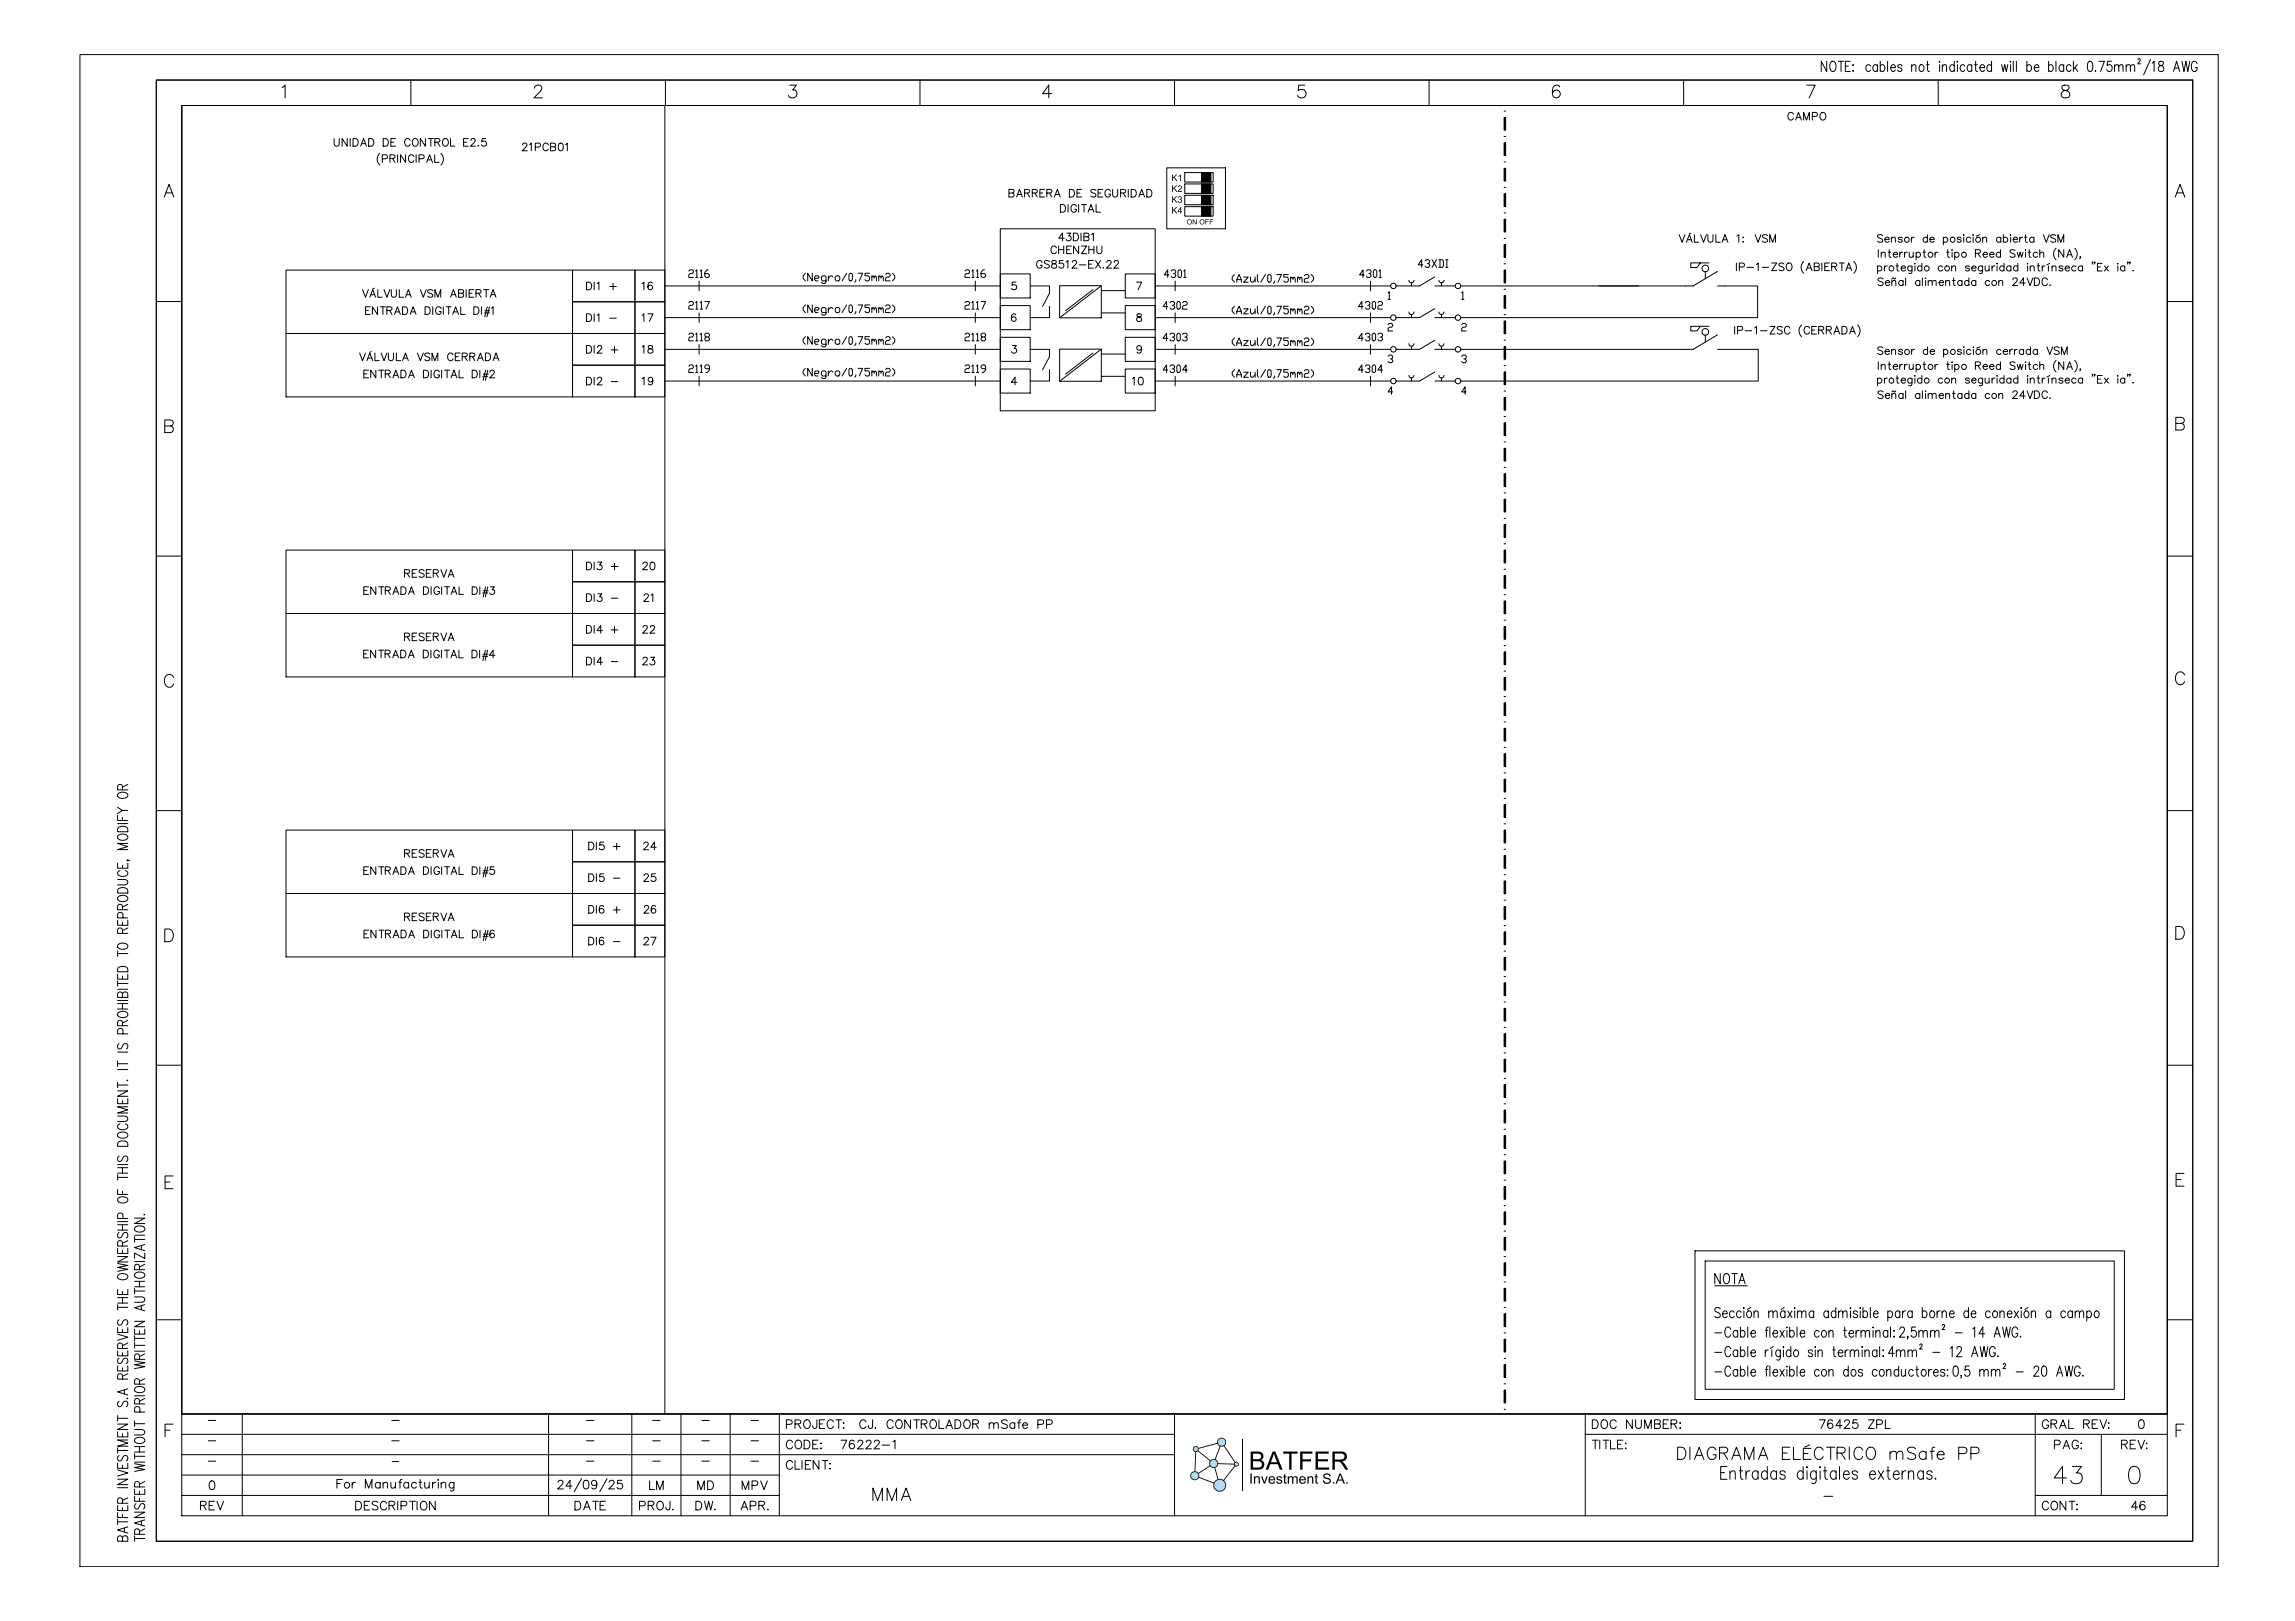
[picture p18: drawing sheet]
<svg xmlns="http://www.w3.org/2000/svg" width="841mm" height="594mm" viewBox="0 0 841 594" stroke-linecap="round" stroke-linejoin="round" font-family="sans-serif">
<!-- layer: 03 -->
<g fill="none" stroke="#000" stroke-width=".37">
<path d="M104.8 98.9h105v23.3h-105zM209.8 98.9h22.8v11.7h-22.8zM232.6 98.9h11v11.7h-11zM366.5 83.8h56.7v66.7h-56.7zM209.8 110.6h22.8v11.6h-22.8zM232.6 110.6h11v11.6h-11zM366.5 112h10.9v8.8h-10.9zM366.5 100.3h10.9v8.9h-10.9zM412.3 112h10.9v8.8h-10.9zM412.3 100.3h10.9v8.9h-10.9zM516.2 102.7l.6 .9h.6l.7-.9M516.2 114.3l.6 .9h.6l.7-.9"/>
<path d="M517.1 103.6v1.2M517.1 115.2v1.2M525.6 101.4l-5.5 3.4h-8.6M525.6 113.1l-5.5 3.3h-8.6M525.7 104.8h7.4M525.7 116.4h7.4M527.1 102.7l.7 .9h.6l.7-.9M527.1 114.3l.7 .9 1.1-.3 .2-.6M528.1 103.6v1.2M528.1 115.2v1.2M104.8 122.2h105v23.2h-105zM209.8 122.2h22.8v11.6h-22.8z"/>
<path d="M209.8 133.8h22.8v11.6h-22.8zM232.6 122.2h11v11.6h-11zM232.6 133.8h11v11.6h-11zM366.5 135.2h10.9v8.8h-10.9zM366.5 123.6h10.9v8.8h-10.9zM412.3 135.2h10.9v8.8h-10.9zM412.3 123.6h10.9v8.8h-10.9zM516.2 125.9l.6 .9h.6l.7-.9M516.2 137.5l.6 .9h.6l.7-.9M517.1 126.9v1.1M517.1 138.5v1.1M525.6 124.7l-5.5 3.3h-8.6"/>
<path d="M525.6 136.3l-5.5 3.3h-8.6M525.7 128h7.4M525.7 139.6h7.4M527.1 125.9l.7 .9 1.1-.3 .2-.6M527.1 137.5l.7 .9 1.1-.3 .2-.6M528.1 126.9v1.1M528.1 138.5v1.1M104.8 201.5h104.9v23.3h-104.9zM209.7 201.5h22.9v11.6h-22.9zM209.7 213.1h22.9v11.7h-22.9zM232.6 201.5h11v11.6h-11zM232.6 213.1h11v11.7h-11z"/>
<path d="M104.8 224.8h104.9v23.2h-104.9zM209.7 224.8h22.9v11.6h-22.9zM209.7 236.4h22.9v11.6h-22.9zM232.6 224.8h11v11.6h-11zM232.6 236.4h11v11.6h-11zM104.8 304.1h104.9v23.2h-104.9zM209.7 304.1h22.9v11.6h-22.9zM209.7 315.7h22.9v11.6h-22.9zM232.6 304.1h11v11.6h-11zM232.6 315.7h11v11.6h-11zM104.8 327.3h104.9v23.3h-104.9zM209.7 327.3h22.9v11.7h-22.9z"/>
<path d="M209.7 339h22.9v11.6h-22.9zM232.6 327.3h11v11.7h-11zM232.6 339h11v11.6h-11z"/>
<circle cx="510.5" cy="104.8" r="1.02"/>
<circle cx="510.5" cy="116.4" r="1.02"/>
<circle cx="534.2" cy="104.8" r="1.02"/>
<circle cx="534.2" cy="116.4" r="1.02"/>
<circle cx="510.5" cy="128" r="1.02"/>
<circle cx="510.5" cy="139.6" r="1.02"/>
<circle cx="534.2" cy="128" r="1.02"/>
<circle cx="534.2" cy="139.6" r="1.02"/>
</g>
<!-- layer: _TEXTO -->
<g fill="none" stroke="#000" stroke-width=".37">
<path d="M122.4 50.8v2a.94 .94 0 0 0 .9 .8 .94 .94 0 0 0 1-.8v-2M127.2 50.8v2.8l-1.9-2.8v2.8M128.3 50.8v2.8M129.3 50.8h1a1.49 1.49 0 0 1 .9 1.4 1.49 1.49 0 0 1-.9 1.4h-1zM132.1 53.6l1.1-2.8 1.1 2.8M132.5 52.6h1.4M135.1 50.8h.9a1.49 1.49 0 0 1 1 1.4 1.49 1.49 0 0 1-1 1.4h-.9zM139.1 56.2a2.88 2.88 0 0 0 0 4.2M140.1 58.2h1.2a.73 .73 0 0 0 .7-.8 .73 .73 0 0 0-.7-.7h-1.2v2.8M140.4 50.8h.9a1.49 1.49 0 0 1 1 1.4 1.49 1.49 0 0 1-1 1.4h-.9zM142.9 58l1.6-.1 .2-.4-.1-.5-1.7-.3v2.8M143.2 52.1h1.1"/>
<path d="M143.8 58l.9 1.5M144.9 50.8h-1.7v2.8h1.7M145.7 56.7v2.8M148.6 56.7v2.8l-1.9-2.8v2.8M150.3 51.4a1.03 1.03 0 0 0-1.2-.6 1.03 1.03 0 0 0-.8 1v.7a1.03 1.03 0 0 0 .8 1.1 1.03 1.03 0 0 0 1.2-.7M151.3 51.2a1.03 1.03 0 0 1 1.2-.4 1.03 1.03 0 0 1 .7 1v.7a1.07 1.07 0 0 1-1.1 1.1 1.07 1.07 0 0 1-1-1.1zM151.7 57.4a1.03 1.03 0 0 0-1.2-.7 1.03 1.03 0 0 0-.8 1.1v.6a1.03 1.03 0 0 0 .8 1.1 1.03 1.03 0 0 0 1.2-.7M152.5 56.7v2.8M153.5 58.2h1.2a.73 .73 0 0 0 .7-.8 .73 .73 0 0 0-.7-.7h-1.2v2.8M155.9 50.8v2.8l-1.9-2.8v2.8M156.3 59.5l1.1-2.8 1.1 2.8M156.7 58.6h1.4"/>
<path d="M156.9 50.8h1.9M157.9 50.8v2.8M159.3 56.7v2.8h1.5M159.3 52.1l1.6-.1 .3-.4-.2-.6-1.7-.2v2.8M160.2 52.1l1 1.5M161.5 56.2a2.88 2.88 0 0 1 0 4.2M162.6 50.9a1.31 1.31 0 0 1 1.7 1.3 1.31 1.31 0 0 1-1.7 1.2l-.5-.9 .1-1.1zM165 50.8v2.8h1.6M169.8 52.1h1.1M171.6 50.8h-1.8v2.8h1.8M172.5 51.4l.5-.6h.6l.5 .5-.4 .9-1.3 1.4h1.8M175.2 53.3v.3l.1-.2"/>
<path d="M178 50.8h-1.4l-.1 1.2a.99 .99 0 0 1 1.5-.1 .99 .99 0 0 1-.2 1.5 .99 .99 0 0 1-1.4-.4M191.5 53.1l.5-.7 .8 .2 .3 .4-.4 .9-1.4 1.3h1.9M194 53l.7-.6v2.8M196.1 53.9h1.2a.73 .73 0 0 0 .7-.7 .73 .73 0 0 0-.7-.8h-1.2v2.8M200.9 53.1a1.03 1.03 0 0 0-1.2-.7 1.03 1.03 0 0 0-.8 1.1v.7a1.03 1.03 0 0 0 .8 1 1.03 1.03 0 0 0 1.2-.6M201.7 53.8h1.2a.73 .73 0 0 1 .7 .7 .73 .73 0 0 1-.7 .7h-1.2v-2.8l1.7 .3 .2 .5-.7 .6M204.9 52.6a.91 .91 0 0 1 1.3 .4l.2 .6a1.2 1.2 0 0 1-1.1 1.6 1.79 1.79 0 0 1-.4-2.6zM207.2 53l.6-.6v2.8M657 41.8a1.03 1.03 0 0 0-1.1-.6 1.03 1.03 0 0 0-.9 1v.7a1.03 1.03 0 0 0 .9 1.1 1.03 1.03 0 0 0 1.1-.7M657.8 44l1.1-2.8 1.1 2.8M658.2 43h1.4M660.8 44v-2.8l1 2.8 1.1-2.8v2.8"/>
<path d="M664 42.6h1.2a.73 .73 0 0 0 .7-.7 .73 .73 0 0 0-.7-.7h-1.2v2.8M667 41.6a1.03 1.03 0 0 1 1.2-.4 1.03 1.03 0 0 1 .7 1v.7a1.07 1.07 0 0 1-1.1 1.1 1.07 1.07 0 0 1-1-1.1zM369.7 70.7h1.2a.73 .73 0 0 1 .6 .8 .73 .73 0 0 1-.6 .7h-1.2v-2.8l1.7 .3v.8l-.5 .2M372.5 72.2l1-2.8 1.1 2.8M372.9 71.3h1.3M375.4 70.7l1.6-.1 .3-.4-.2-.5-1.7-.3v2.8M376.3 70.7l1 1.5M378.2 70.7l1.6-.1 .2-.4-.1-.5-1.7-.3v2.8M379.1 70.7l.9 1.5M381 70.7h1M382.7 69.4h-1.7v2.8h1.7M383.5 70.7l1.6-.1 .3-.4-.2-.5-1.7-.3v2.8"/>
<path d="M384.4 70.7l1 1.5M386.3 72.2l1.1-2.8 1 2.8M386.7 71.3h1.3M388.5 74.9h.9a1.49 1.49 0 0 1 1 1.4 1.49 1.49 0 0 1-1 1.4h-.9zM391.3 74.9v2.8M391.8 69.4h.9a1.49 1.49 0 0 1 1 1.4 1.49 1.49 0 0 1-1 1.4h-.9zM394.4 75.6a1.03 1.03 0 0 0-1.2-.7 1.03 1.03 0 0 0-.8 1.1v.7a1 1 0 0 0 1 1.1 1 1 0 0 0 1-1.1h-.7M394.6 70.7h1M395.2 74.9v2.8M396.2 74.9h1.9M396.3 69.4h-1.7v2.8h1.7M397.2 74.9v2.8"/>
<path d="M398.6 77.7l1.1-2.8 1.1 2.8M399 76.8h1.4M401.5 69.8a1.05 1.05 0 0 0-1-.5 1.05 1.05 0 0 0-.9 .8l.3 .4 1.3 .5 .3 .8a1.23 1.23 0 0 1-1.9 0M401.6 74.9v2.8h1.6M402.3 70.7h1.1M404 69.4h-1.7v2.8h1.7M406.8 70.1a1.03 1.03 0 0 0-1.1-.7 1.03 1.03 0 0 0-.9 1.1v.6a1 1 0 0 0 1 1.1 1 1 0 0 0 1-1.1h-.6M407.6 69.4v2a.94 .94 0 0 0 1 .8 .94 .94 0 0 0 .9-.8v-2M410.6 70.7l1.6-.1 .2-.4-.1-.5-1.7-.3v2.8M411.5 70.7l.9 1.5M413.4 69.4v2.8M414.4 69.4h1a1.49 1.49 0 0 1 .9 1.4 1.49 1.49 0 0 1-.9 1.4h-1z"/>
<path d="M417.2 72.2l1.1-2.8 1 2.8M417.6 71.3h1.3M420.1 69.4h1a1.49 1.49 0 0 1 1 1.4 1.49 1.49 0 0 1-1 1.4h-1zM381.8 96.1a1.03 1.03 0 0 0-1.2-.7 1.03 1.03 0 0 0-.8 1.1v.7a1 1 0 0 0 1 1.1 1 1 0 0 0 1-1.1h-.7M384.5 95.8a1.05 1.05 0 0 0-1.1-.4 1.05 1.05 0 0 0-.8 .7l.3 .4 1.3 .5 .3 .8a1.23 1.23 0 0 1-1.9 0M385.5 95.6v.8l.8 .2a.8 .8 0 0 1 .8 .8 .8 .8 0 0 1-.6 .8h-.6a.8 .8 0 0 1-.7-.8 .8 .8 0 0 1 .9-.8l.8-.2 .1-.6a1.05 1.05 0 0 0-1.5-.2zM387 90.8a1.03 1.03 0 0 0-1.1-.7 1.03 1.03 0 0 0-.8 1.1v.7a1.03 1.03 0 0 0 .8 1 1.03 1.03 0 0 0 1.1-.6M387.8 90.1v2.8M387.8 91.5h1.9M389.5 95.4h-1.3l-.2 1.2a.99 .99 0 0 1 1.5 0 .99 .99 0 0 1-.1 1.5 .99 .99 0 0 1-1.5-.4M389.7 90.1v2.8M389.9 87.3h-2l1.3-1.9v2.8"/>
<path d="M390.6 96l.6-.6v2.8M390.8 91.5h1M390.8 85.4h1.5l-.8 1.1a.93 .93 0 0 1 .7 1.5 .93 .93 0 0 1-1.6-.3M392.5 90.1h-1.7v2.8h1.7M392.8 96.1l.6-.7 .8 .2 .2 .4-.4 .9-1.3 1.3h1.9M393.2 85.4h1a1.49 1.49 0 0 1 .9 1.4 1.49 1.49 0 0 1-.9 1.4h-1zM395.2 90.1v2.8l-1.9-2.8v2.8M395.4 97h2.4M396 85.4v2.8M396.2 90.1h1.9l-1.9 2.8h1.9M397.1 86.7h1.2a.73 .73 0 0 1 .7 .8 .73 .73 0 0 1-.7 .7h-1.2v-2.8l1.7 .3 .2 .5-.7 .5M398.8 96.8h1.1"/>
<path d="M398.9 91.5h1.9M398.9 90.1v2.8M399.9 85.9l.7-.5v2.8M400.6 95.4h-1.8v2.8h1.8M400.8 90.1v2.8M401.4 95.4l1.8 2.8M401.8 90.1v2a.94 .94 0 0 0 1 .8 .94 .94 0 0 0 .9-.8v-2M403.2 95.4l-1.8 2.8M404.2 98l-.2 .1h.3M405.5 96.1l.5-.7 .8 .2 .3 .4-.4 .9-1.3 1.3h1.8M408.2 96.1l.5-.7 .8 .2 .3 .4-.4 .9-1.4 1.3h1.9M521.3 97h-1.7l1.2-1.8v2.8"/>
<path d="M522.1 95.6l.4-.4h.9l.4 .4v.5l-.4 .5h-.5M523.4 96.6l.4 .4v.5l-.4 .5h-.9l-.4-.5M524.6 95.2l1.7 2.8M526.3 95.2l-1.7 2.8M527.1 95.2h1.3l.4 .4v1.9l-.4 .5h-1.3M527.6 95.2v2.8M529.7 95.2h.8M529.7 98h.8M530.1 95.2v2.8M615.2 86l1.1 2.8 1-2.8M617.9 88.8l1-2.8 1.1 2.8M618.2 87.8h1.4"/>
<path d="M619.4 85.4l-.5 .3M620.8 86v2.8h1.6M623 86l1.1 2.8 1.1-2.8M625.7 86v2a.94 .94 0 0 0 .9 .8 .94 .94 0 0 0 1-.8v-2M628.6 86v2.8h1.6M630.9 88.8l1.1-2.8 1 2.8M631.3 87.8h1.3M636.2 96.4v2.8M636.4 86.5l.6-.5v2.8M637.2 97.8h1.2a.73 .73 0 0 0 .7-.7 .73 .73 0 0 0-.7-.7h-1.2v2.8M638.5 87h.3zM638.5 88.6h.3z"/>
<path d="M640 98h2.4M643 86l1.1 2.8 1.1-2.8M643.5 96.9l.6-.5v2.8M645.6 98h2.4M647.6 86.4a1.05 1.05 0 0 0-1.1-.5 1.05 1.05 0 0 0-.8 .7l.3 .4 1.3 .6 .3 .8a1.23 1.23 0 0 1-1.9 0M648.4 88.8v-2.8l1 2.8 1.1-2.8v2.8M649.1 96.4h1.8l-1.8 2.8h1.8M653.6 96.8a1.05 1.05 0 0 0-1-.5 1.05 1.05 0 0 0-.9 .7l.3 .4 1.3 .6 .3 .8a1.23 1.23 0 0 1-1.9 0M654.7 96.8a1.03 1.03 0 0 1 1.2-.4 1.03 1.03 0 0 1 .6 1v.7a1.07 1.07 0 0 1-1 1.1 1.07 1.07 0 0 1-1.1-1.1zM660.8 95.8a2.88 2.88 0 0 0 0 4.3M661.7 99.2l1.1-2.8 1.1 2.8M662.1 98.2h1.4"/>
<path d="M664.7 97.7h1.2a.73 .73 0 0 1 .7 .7 .73 .73 0 0 1-.7 .8h-1.2v-2.8l1.7 .2v.8l-.5 .3M667.5 96.4v2.8M668.5 97.7h1.1M670.3 96.4h-1.8v2.8h1.8M671.1 97.7l1.6-.1 .2-.4-.1-.6-1.7-.2v2.8M672 97.7l.9 1.5M673.9 96.4h1.8M674.8 96.4v2.8M676.3 99.2l1-2.8 1.1 2.8M676.7 98.2h1.3M679.2 95.8a2.88 2.88 0 0 1 0 4.3M687.8 97.8a.89 .89 0 0 1 1.4-.1 .89 .89 0 0 1 0 1.3 .89 .89 0 0 1-1.4-.1"/>
<path d="M687.8 97.4v2.8M688.1 91.5v2.8M689.2 92.9l.7-.5 .6 .1 .2 1.8M689.2 92.4v1.9M689.7 86.4a1.05 1.05 0 0 0-1-.5 1.05 1.05 0 0 0-.8 .7l.2 .4 1.4 .6 .2 .8a1.23 1.23 0 0 1-1.8 0M690.4 97.4v1.9M690.5 87.7h1.6a.9 .9 0 0 0-.9-.7 .9 .9 0 0 0-.8 .9 .9 .9 0 0 0 .8 .9l.9-.4M691.4 97.4a.9 .9 0 0 0-1 .8M691.7 92.4h1M692.1 91.5v2.2l.2 .4 .5 .2M692.9 87.4l.7-.5 .7 .1 .1 1.8M692.9 86.9v1.9"/>
<path d="M693.6 93.2h1.6a.9 .9 0 0 0-1-.7 .9 .9 0 0 0-.8 .9 .9 .9 0 0 0 .9 .9l.9-.4M694.6 97.4h1M695 96.5v2.2l.2 .4 .5 .2M696 92.4v1.9M696.5 98.2h1.6a.9 .9 0 0 0-1-.7 .9 .9 0 0 0-.8 .9 .9 .9 0 0 0 .9 .9l.9-.4M696.9 87.3a.85 .85 0 0 0-1.4 0l1.3 .7 .1 .4a.85 .85 0 0 1-1.4 0M697.1 92.4a.9 .9 0 0 0-1.1 .8M697.7 92.4v1.9M698.8 92.4a.9 .9 0 0 0-1.1 .8M699.5 92.4l.1 1.7 .7 .2 .6-.6M700.3 86.9v1.9M700.5 97.4v2.1a.73 .73 0 0 1-.4 .7 .73 .73 0 0 1-.8-.1"/>
<path d="M700.5 97.8a.89 .89 0 0 0-1.3-.1 .89 .89 0 0 0 0 1.3 .89 .89 0 0 0 1.3-.1M700.9 92.4v1.9M701.3 86.9a.9 .9 0 0 0-1 .8M701.4 96.6h.3zM701.6 97.4v1.9M702 92.8a.89 .89 0 0 1 1.3-.1 .89 .89 0 0 1 0 1.3 .89 .89 0 0 1-1.3-.1M702 92.4v2.8M704.1 97.8a.89 .89 0 0 0-1.3-.1 .89 .89 0 0 0 0 1.3 .89 .89 0 0 0 1.3-.1M704.1 96.5v2.8M704.5 92.4h1M704.9 91.5v2.2l.2 .4 .5 .2M706.1 87.3a.89 .89 0 0 0-1.3-.1 .89 .89 0 0 0 0 1.3 .89 .89 0 0 0 1.3-.1"/>
<path d="M706.1 86v2.8M707.1 87.7h1.5a.9 .9 0 0 0-.9-.7 .9 .9 0 0 0-.8 .9 .9 .9 0 0 0 .8 .9l.9-.4M708.9 92.4v1.9M710 92.4a.9 .9 0 0 0-1.1 .8M711.7 97.8a.89 .89 0 0 0-1.3-.1 .89 .89 0 0 0 0 1.3 .89 .89 0 0 0 1.3-.1M712 87.3a.89 .89 0 0 1 1.3-.1 .89 .89 0 0 1 0 1.3 .89 .89 0 0 1-1.3-.1M712 86.9v2.8M713.2 92.4h.9M713.6 91.5v2.2l.1 .4 .6 .2M715 97.9l.7-.5 .7 .1 .1 1.8M715 97.4v1.9M715.2 91.5v.2z"/>
<path d="M715.2 92.4v1.9M716.1 92.8a.89 .89 0 0 1 1.3-.1 .89 .89 0 0 1 0 1.3 .89 .89 0 0 1-1.3-.1M716.1 92.4v2.8M718.5 87.3a.85 .85 0 0 0-1.5 0l1.4 .7 .1 .4a.85 .85 0 0 1-1.5 0M719.4 86v.2zM719.4 86.9v1.9M721.5 97.8a.85 .85 0 0 0-1.4 0l1.3 .7 .1 .4a.85 .85 0 0 1-1.4 0M722 87.3a.89 .89 0 0 0-1.3-.1 .89 .89 0 0 0 0 1.3 .89 .89 0 0 0 1.3-.1M722.3 98.2h1.6a.9 .9 0 0 0-.9-.7 .9 .9 0 0 0-.8 .9 .9 .9 0 0 0 .8 .9l.9-.4M722.9 86v.2zM722.9 86.9v1.9M723.7 92.8l1.6-.1 .3-.4-.2-.6-1.7-.2v2.8"/>
<path d="M724.6 92.8l1 1.5M725.3 86l-1.2 .5M726.3 97.4v2.1a.73 .73 0 0 1-.4 .7 .73 .73 0 0 1-.8-.1M726.3 97.8a.89 .89 0 0 0-1.3-.1 .89 .89 0 0 0 0 1.3 .89 .89 0 0 0 1.3-.1M726.4 87.4l.6-.5 .7 .1 .1 1.8M726.4 86.9v1.9M726.5 93.2h1.6a.9 .9 0 0 0-1-.7 .9 .9 0 0 0-.8 .9 .9 .9 0 0 0 .9 .9l.9-.4M727.3 97.4l.1 1.7 .7 .2 .6-.6M728.7 97.4v1.9M728.9 93.2h1.6a.9 .9 0 0 0-1-.7 .9 .9 0 0 0-.8 .9 .9 .9 0 0 0 .9 .9l.9-.4M729.8 97.4v1.9M730.9 97.4a.9 .9 0 0 0-1.1 .8"/>
<path d="M731.5 96.6h.3zM731.7 97.4v1.9M732.9 92.8a.89 .89 0 0 0-1.3-.1 .89 .89 0 0 0 0 1.3 .89 .89 0 0 0 1.3-.1M732.9 91.5v2.8M733 87.3a.89 .89 0 0 0-1.3-.1 .89 .89 0 0 0 0 1.3 .89 .89 0 0 0 1.3-.1M733 86.9v1.9M734 87.3a.89 .89 0 0 1 1.3-.1 .89 .89 0 0 1 0 1.3 .89 .89 0 0 1-1.3-.1M734 86v2.8M734.2 97.8a.89 .89 0 0 0-1.3-.1 .89 .89 0 0 0 0 1.3 .89 .89 0 0 0 1.3-.1M734.2 96.5v2.8M736.6 86v.2zM736.6 86.9v1.9"/>
<path d="M736.7 97.8a.89 .89 0 0 0-1.3-.1 .89 .89 0 0 0 0 1.3 .89 .89 0 0 0 1.3-.1M736.7 97.4v1.9M737.6 87.7h1.6a.9 .9 0 0 0-1-.7 .9 .9 0 0 0-.8 .9 .9 .9 0 0 0 .8 .9l1-.4M738.2 91.9a1.05 1.05 0 0 0-1-.5 1.05 1.05 0 0 0-.8 .7l.2 .4 1.4 .6 .2 .8a1.23 1.23 0 0 1-1.8 0M739 92.4l.6 1.9 .5-1.9 .5 1.9 .6-1.9M739.3 97.8a.89 .89 0 0 0-1.3-.1 .89 .89 0 0 0 0 1.3 .89 .89 0 0 0 1.3-.1M739.3 96.5v2.8M740 86.9v1.9M741 86.9a.9 .9 0 0 0-1 .8M741.7 86.9h.9M742.1 86v2.2l.1 .4 .6 .2M742.1 91.5v.2z"/>
<path d="M742.1 92.4v1.9M742.7 96.6h.3zM742.9 97.4v1.9M743 92.4h1M743.4 91.5v2.2l.2 .4 .5 .2M743.8 97.9l.7-.5 .6 .1 .2 1.8M743.8 97.4v1.9M745.2 87.3a.89 .89 0 0 0-1.4-.1 .89 .89 0 0 0 0 1.3 .89 .89 0 0 0 1.4-.1M745.2 86.9v1.9M746.3 97.4h1M746.5 92.8a.89 .89 0 0 0-1.3-.1 .89 .89 0 0 0 0 1.3 .89 .89 0 0 0 1.3-.1M746.7 96.5v2.2l.2 .4 .5 .2"/>
<path d="M747.3 92.9l.7-.5 .6 .1 .2 1.8M747.3 91.5v2.8M748.2 97.4v1.9M748.6 86l1.1 2.8 1-2.8M749.3 97.4a.9 .9 0 0 0-1.1 .8M750.5 97.4v1.9M751 96.5l-1.1 .5M751.8 97.9l.7-.5 .6 .1 .2 1.8M751.8 97.4v1.9M753.1 86.4a1.05 1.05 0 0 0-1-.5 1.05 1.05 0 0 0-.8 .7l.2 .4 1.4 .6 .2 .8a1.23 1.23 0 0 1-1.8 0M753.3 90.9a2.88 2.88 0 0 0 0 4.3M753.9 88.8v-2.8l1.1 2.8 1.1-2.8v2.8"/>
<path d="M755.8 97.8a.85 .85 0 0 0-1.5 0l1.4 .7 .1 .4a.85 .85 0 0 1-1.5 0M756.1 91.5v2.8l-1.9-2.8v2.8M756.6 98.2h1.6a.9 .9 0 0 0-1-.7 .9 .9 0 0 0-.8 .9 .9 .9 0 0 0 .9 .9l.9-.4M757.2 94.3l1-2.8 1.1 2.8M757.6 93.3h1.3M760.1 90.9a2.88 2.88 0 0 1 0 4.3M760.6 97.8a.89 .89 0 0 0-1.3-.1 .89 .89 0 0 0 0 1.3 .89 .89 0 0 0 1.3-.1M762.2 94.1h-.2h.2l-.2 .7M763 97.8a.89 .89 0 0 0-1.3-.1 .89 .89 0 0 0 0 1.3 .89 .89 0 0 0 1.3-.1M763 97.4v1.9M766.7 96.1h-.3h.3l-.3 .6M767.5 96.1h-.3h.3l-.3 .6"/>
<path d="M768.4 97.8h1.1M770.2 96.5h-1.8v2.8h1.8M771 97.4l1.4 1.9M772.4 97.4l-1.4 1.9M775.8 96.6h.2zM775.9 97.4v1.9M778.4 97.8a.89 .89 0 0 0-1.3-.1 .89 .89 0 0 0 0 1.3 .89 .89 0 0 0 1.3-.1M778.4 97.4v1.9M779.6 96.1h-.2h.2l-.2 .6M780.4 96.1h-.2h.2l-.2 .6M781.5 99l-.1 .1h.2M132.8 106.1l1.1 2.8 1.1-2.8"/>
<path d="M133.9 113.7h1.1M135.5 108.9l1.1-2.8 1 2.8M135.6 112.4h-1.7v2.8h1.7M135.9 108h1.3M137.1 105.6l-.5 .2M138.3 112.4v2.8l-1.9-2.8v2.8M138.4 106.1v2.8h1.6M139.4 112.4h1.8M140.3 112.4v2.8M140.7 106.1l1.1 2.8 1-2.8M141.8 113.7l1.6-.1 .2-.4-.1-.5-1.7-.3v2.8M142.7 113.7l.9 1.5"/>
<path d="M143.4 106.1v2a.94 .94 0 0 0 .9 .8 .94 .94 0 0 0 .9-.8v-2M144.5 115.2l1.1-2.8 1.1 2.8M144.9 114.3h1.4M146.3 106.1v2.8h1.6M147.5 112.4h.9a1.49 1.49 0 0 1 1 1.4 1.49 1.49 0 0 1-1 1.4h-.9zM148.5 108.9l1.1-2.8 1.1 2.8M148.9 108h1.4M150.3 115.2l1-2.8 1.1 2.8M150.7 114.3h1.3M154 106.1l1.1 2.8 1-2.8M155.7 112.4h1a1.49 1.49 0 0 1 .9 1.4 1.49 1.49 0 0 1-.9 1.4h-1zM158.5 106.5a1.05 1.05 0 0 0-1-.4 1.05 1.05 0 0 0-.8 .7l.2 .4 1.4 .5 .2 .8a1.23 1.23 0 0 1-1.8 0"/>
<path d="M158.5 112.4v2.8M159.3 108.9v-2.8l1.1 2.8 1.1-2.8v2.8M161.6 113.1a1.03 1.03 0 0 0-1.2-.7 1.03 1.03 0 0 0-.8 1.1v.6a1 1 0 0 0 1 1.1 1 1 0 0 0 1-1.1h-.7M162.4 112.4v2.8M163.5 112.4h1.8M164.4 112.4v2.8M165.1 108.9l1-2.8 1.1 2.8M165.5 108h1.3M165.9 115.2l1-2.8 1.1 2.8M166.3 114.3h1.3M168 107.4h1.2a.73 .73 0 0 1 .7 .8 .73 .73 0 0 1-.7 .7h-1.2v-2.8l1.7 .3v.8l-.5 .2M168.8 112.4v2.8h1.6"/>
<path d="M170.8 106.1v2.8M171.9 107.4h1M173.6 112.4h.9a1.49 1.49 0 0 1 1 1.4 1.49 1.49 0 0 1-1 1.4h-.9zM173.6 106.1h-1.7v2.8h1.7M174.4 107.4l1.6-.1 .3-.4-.2-.5-1.7-.3v2.8M175.3 107.4l1 1.5M176.4 112.4v2.8M177.2 106.1h1.9M177.5 114.7h1.8M177.6 113.9h1.9M178.1 106.1v2.8M178.5 112.4l-.9 3.7"/>
<path d="M179.3 112.4l-.9 3.7M179.6 108.9l1.1-2.8 1 2.8M180 112.9l.7-.5v2.8M180 108h1.3M214.9 103.4h.9a1.49 1.49 0 0 1 1 1.4 1.49 1.49 0 0 1-1 1.4h-.9zM214.9 115h.9a1.49 1.49 0 0 1 1 1.4 1.49 1.49 0 0 1-1 1.4h-.9zM217.7 103.4v2.8M217.7 115v2.8M218.7 103.9l.7-.5v2.8M218.7 115.5l.7-.5v2.8M223.4 105h2.4M223.4 116.6h2.4"/>
<path d="M224.6 103.8v2.4M235.2 103.9l.7-.5v2.8M235.2 115.5l.7-.5v2.8M237.4 115h1.8l-1.3 2.8M239 103.8l-.2-.3a.91 .91 0 0 0-1.3 .4 1.63 1.63 0 0 0 .7 2.3 .87 .87 0 0 0 .9-.8 .87 .87 0 0 0-.8-1 .87 .87 0 0 0-.9 .8M372.1 115.4l-.1-.3a.91 .91 0 0 0-1.3 .4 1.63 1.63 0 0 0 .6 2.3 .87 .87 0 0 0 1-.8 .87 .87 0 0 0-.8-1 .87 .87 0 0 0-1 .8M372.2 103.4h-1.3l-.2 1.2a.99 .99 0 0 1 1.5-.1 .99 .99 0 0 1-.1 1.5 .99 .99 0 0 1-1.5-.4M416.4 103.4h1.9l-1.4 2.8M416.7 115.1v.8l.8 .3a.8 .8 0 0 1 .8 .7 .8 .8 0 0 1-.7 .9h-.5a.8 .8 0 0 1-.7-.9 .8 .8 0 0 1 .8-.7l.8-.3 .1-.5a1.05 1.05 0 0 0-1.4-.3zM508.6 107.3l.4-.4v2.8M508.6 118.9l.4-.4h.8l.4 .4v.5l-.4 .5h-.8l-.4 .4v1h1.6M508.6 109.7h.8"/>
<path d="M535.5 107.3l.4-.4v2.8M535.5 118.9l.4-.4h.9l.4 .4v.5l-.4 .5h-.9l-.4 .4v1h1.7M535.5 109.7h.8M635.5 119.6v2.8M648.4 119.6h1.9l-1.9 2.8h1.9M653 120a1.05 1.05 0 0 0-1-.5 1.05 1.05 0 0 0-.9 .7l.3 .4 1.3 .6 .3 .8a1.23 1.23 0 0 1-1.9 0M660 119.1a2.88 2.88 0 0 0 0 4.2M665.5 119.6h-1.7v2.8h1.7M674.8 119.6h.9a1.49 1.49 0 0 1 1 1.4 1.49 1.49 0 0 1-1 1.4h-.9zM680.5 119.1a2.88 2.88 0 0 1 0 4.2M689.9 102.2a1.05 1.05 0 0 0-1-.4 1.05 1.05 0 0 0-.9 .7l.3 .4 1.3 .5 .3 .8a1.23 1.23 0 0 1-1.9 0M690.7 103.6h1.6a.9 .9 0 0 0-1-.8 .9 .9 0 0 0-.8 .9 .9 .9 0 0 0 .9 .9l.9-.4"/>
<path d="M693.1 103.3l.7-.5 .6 .1 .2 1.7M693.1 102.8v1.8M694.6 101.8l-.4 .4-.6-.4-.5 .4M697.2 103.2a.89 .89 0 0 0-1.3-.2 .89 .89 0 0 0 0 1.3 .89 .89 0 0 0 1.3-.1M697.2 102.8v1.8M698.2 101.8v2.8M703.4 103.2a.89 .89 0 0 0-1.4-.2 .89 .89 0 0 0 0 1.3 .89 .89 0 0 0 1.4-.1M703.4 102.8v1.8M704.3 101.8v2.8M705.5 101.8v.3zM705.5 102.8v1.8M706.4 103.3l.7-.5 .7 .1 .1 1.7"/>
<path d="M706.4 102.8v1.8M707.9 103.3l.7-.5 .6 .1 .1 1.7M710.4 103.6h1.6a.9 .9 0 0 0-1-.8 .9 .9 0 0 0-.8 .9 .9 .9 0 0 0 .9 .9l.9-.4M712.8 103.3l.7-.5 .6 .1 .2 1.7M712.8 102.8v1.8M715.3 102.8h1M715.7 101.8v2.3l.2 .4 .5 .1M718.8 103.2a.89 .89 0 0 0-1.3-.2 .89 .89 0 0 0 0 1.3 .89 .89 0 0 0 1.3-.1M718.8 102.8v1.8M721.3 103.2a.89 .89 0 0 0-1.3-.2 .89 .89 0 0 0 0 1.3 .89 .89 0 0 0 1.3-.1M721.3 101.8v2.8M723.9 103.2a.89 .89 0 0 0-1.3-.2 .89 .89 0 0 0 0 1.3 .89 .89 0 0 0 1.3-.1"/>
<path d="M723.9 102.8v1.8M728.9 103.2a.89 .89 0 0 0-1.3-.2 .89 .89 0 0 0 0 1.3 .89 .89 0 0 0 1.3-.1M732.3 103.3l.6-.5 .7 .1 .1 1.7M732.3 102.8v1.8M737.5 102.5l.5-.7h.5l.6 .6-.4 .9-1.4 1.3h1.9M742 103.7h-2l1.3-1.9v2.8M742.7 101.8l1 2.8 1.1-2.8M745.3 101.8h1a1.49 1.49 0 0 1 .9 1.4 1.49 1.49 0 0 1-.9 1.4h-1zM750.1 102.5a1.03 1.03 0 0 0-1.2-.7 1.03 1.03 0 0 0-.8 1.1v.7a1.03 1.03 0 0 0 .8 1 1.03 1.03 0 0 0 1.2-.6M751 104.4v.2l.2-.1M131.8 129.3l1 2.8 1.1-2.8M133.3 137h1.1"/>
<path d="M134.4 132.1l1.1-2.8 1.1 2.8M134.8 131.2h1.4M135 135.6h-1.7v2.8h1.7M136 128.8l-.5 .3M137.4 129.3v2.8h1.6M137.7 135.6v2.8l-1.9-2.8v2.8M138.8 135.6h1.8M139.6 129.3l1.1 2.8 1.1-2.8M139.7 135.6v2.8M141.2 137l1.6-.2 .2-.4-.1-.5-1.7-.3v2.8M142.1 137l.9 1.4M142.3 129.3v2a.94 .94 0 0 0 .9 .8 .94 .94 0 0 0 .9-.8v-2"/>
<path d="M143.9 138.4l1.1-2.8 1.1 2.8M144.3 137.5h1.4M145.2 129.3v2.8h1.6M146.9 135.6h.9a1.49 1.49 0 0 1 1 1.4 1.49 1.49 0 0 1-1 1.4h-.9zM147.5 132.1l1-2.8 1.1 2.8M147.9 131.2h1.3M149.7 138.4l1-2.8 1.1 2.8M150.1 137.5h1.3M152.9 129.3l1.1 2.8 1.1-2.8M155.1 135.6h1a1.49 1.49 0 0 1 .9 1.4 1.49 1.49 0 0 1-.9 1.4h-1zM157.5 129.7a1.05 1.05 0 0 0-1-.4 1.05 1.05 0 0 0-.9 .7l.3 .4 1.3 .5 .3 .8a1.23 1.23 0 0 1-1.9 0M157.9 135.6v2.8"/>
<path d="M158.3 132.1v-2.8l1 2.8 1.1-2.8v2.8M161 136.3a1.03 1.03 0 0 0-1.2-.7 1.03 1.03 0 0 0-.8 1.1v.7a1 1 0 0 0 1 1 1 1 0 0 0 1-1h-.7M161.8 135.6v2.8M162.9 135.6h1.8M163.8 135.6v2.8M165.3 138.4l1-2.8 1.1 2.8M165.7 137.5h1.3M166 130a1.03 1.03 0 0 0-1.2-.7 1.03 1.03 0 0 0-.8 1.1v.7a1.03 1.03 0 0 0 .8 1 1.03 1.03 0 0 0 1.2-.6M166.8 130.7h1.1M168.2 135.6v2.8h1.6M168.5 129.3h-1.7v2.8h1.7M169.3 130.7l1.6-.2 .3-.4-.1-.5-1.8-.3v2.8"/>
<path d="M170.3 130.7l.9 1.4M172.1 130.7l1.6-.2 .3-.4-.1-.5-1.8-.3v2.8M173 135.6h.9a1.49 1.49 0 0 1 1 1.4 1.49 1.49 0 0 1-1 1.4h-.9zM173.1 130.7l.9 1.4M174.9 132.1l1.1-2.8 1.1 2.8M175.3 131.2h1.4M175.8 135.6v2.8M176.9 137.9h1.8M177 137.1h1.9M177.9 129.3h.9a1.49 1.49 0 0 1 1 1.4 1.49 1.49 0 0 1-1 1.4h-.9zM177.9 135.6l-.9 3.8M178.7 135.6l-.9 3.8"/>
<path d="M179.5 136.3l.6-.7h.5l.5 .6-.4 .9-1.3 1.3h1.9M180.7 132.1l1-2.8 1.1 2.8M181.1 131.2h1.3M214.9 126.6h.9a1.49 1.49 0 0 1 1 1.4 1.49 1.49 0 0 1-1 1.4h-.9zM214.9 138.2h.9a1.49 1.49 0 0 1 1 1.4 1.49 1.49 0 0 1-1 1.4h-.9zM217.7 126.6v2.8M217.7 138.2v2.8M218.9 127.3l.5-.7 .8 .1 .3 .4-.4 1-1.4 1.3h1.9M218.9 138.9l.5-.7h.5l.6 .5-.4 1-1.4 1.3h1.9M223.9 128.2h2.4M223.9 139.8h2.4M225.1 127v2.4"/>
<path d="M235.2 127.1l.7-.5v2.8M235.3 138.7l.7-.5v2.8M237.6 126.7v.8l.8 .3a.8 .8 0 0 1 .8 .7 .8 .8 0 0 1-.6 .9h-.6a.8 .8 0 0 1-.7-.9 .8 .8 0 0 1 .9-.7l.8-.3 .1-.5a1.05 1.05 0 0 0-1.5-.3zM239.2 139.1a.87 .87 0 0 1-1.2 .8 .87 .87 0 0 1-.4-1.4 .87 .87 0 0 1 1.4 .1l.2 .5a1.32 1.32 0 0 1-1.1 1.9l-.5-.4M370.9 126.6h1.4l-.8 1.1a.93 .93 0 0 1 .7 1.5 .93 .93 0 0 1-1.6-.3M414.9 138.7l.6-.5v2.8M417.4 138.3a.91 .91 0 0 1 1.3 .4l.2 .7a1.2 1.2 0 0 1-1.1 1.6 1.79 1.79 0 0 1-.4-2.7zM418.2 127.5a.87 .87 0 0 1-1.2 .8 .87 .87 0 0 1-.3-1.4 .87 .87 0 0 1 1.4 .1l.1 .5a1.32 1.32 0 0 1-1.1 1.9l-.5-.4M508.6 130.6l.4-.5h.8l.4 .5v.4l-.4 .5h-.4M509.8 131.5l.4 .5v.4l-.4 .5h-.8l-.4-.5M535.5 130.6l.4-.5h.9l.4 .5v.4l-.4 .5h-.5M536.8 131.5l.4 .5v.4l-.4 .5h-.9l-.4-.5"/>
<path d="M636.6 121h1.2a.73 .73 0 0 0 .7-.7 .73 .73 0 0 0-.7-.7h-1.2v2.8M639.4 121.2h2.4M642.8 120.1l.7-.5v2.8M645 121.2h2.4M655.8 120.2a1.03 1.03 0 0 0-1.2-.6 1.03 1.03 0 0 0-.8 1v.7a1.03 1.03 0 0 0 .8 1.1 1.03 1.03 0 0 0 1.2-.7M663 120.2a1.03 1.03 0 0 0-1.2-.6 1.03 1.03 0 0 0-.8 1v.7a1.03 1.03 0 0 0 .8 1.1 1.03 1.03 0 0 0 1.2-.7M663.8 120.9h1M666.3 120.9l1.6-.1 .3-.4-.2-.6-1.7-.2v2.8M667.2 120.9l1 1.5M669.1 120.9l1.6-.1 .3-.4-.2-.6-1.7-.2v2.8M670 120.9l1 1.5M671.9 122.4l1.1-2.8 1 2.8"/>
<path d="M672.3 121.4h1.3M677.6 122.4l1.1-2.8 1 2.8M678 121.4h1.3M687.8 138.9a.89 .89 0 0 1 1.4-.1 .89 .89 0 0 1 0 1.3 .89 .89 0 0 1-1.4-.1M687.8 138.5v2.8M688.1 132.6v2.8M689.2 134l.7-.5 .6 .1 .2 1.8M689.2 133.5v1.9M689.8 127.5a1.05 1.05 0 0 0-1-.5 1.05 1.05 0 0 0-.9 .7l.3 .4 1.3 .6 .3 .8a1.23 1.23 0 0 1-1.9 0M690.4 138.5v1.9M690.6 128.8h1.6a.9 .9 0 0 0-1-.7 .9 .9 0 0 0-.8 .9 .9 .9 0 0 0 .9 .9l.9-.4M691.4 138.5a.9 .9 0 0 0-1 .8"/>
<path d="M691.7 133.5h1M692.1 132.6v2.2l.2 .4 .5 .2M693 128.5l.7-.5 .6 .1 .2 1.8M693 128v1.9M693.6 134.3h1.6a.9 .9 0 0 0-1-.7 .9 .9 0 0 0-.8 .9 .9 .9 0 0 0 .9 .9l.9-.4M694.6 138.5h1M695 137.6v2.2l.2 .4 .5 .2M696 133.5v1.9M696.5 139.3h1.6a.9 .9 0 0 0-1-.7 .9 .9 0 0 0-.8 .9 .9 .9 0 0 0 .9 .9l.9-.4M697 128.4a.85 .85 0 0 0-1.5 0l1.4 .7 .1 .4a.85 .85 0 0 1-1.5 0M697.1 133.5a.9 .9 0 0 0-1.1 .8M697.7 133.5v1.9"/>
<path d="M698.8 133.5a.9 .9 0 0 0-1.1 .8M699.5 133.5l.1 1.7 .7 .2 .6-.6M700.3 128v1.9M700.5 138.5v2.1a.73 .73 0 0 1-.4 .7 .73 .73 0 0 1-.8-.1M700.5 138.9a.89 .89 0 0 0-1.3-.1 .89 .89 0 0 0 0 1.3 .89 .89 0 0 0 1.3-.1M700.9 133.5v1.9M701.4 128a.9 .9 0 0 0-1.1 .8M701.4 137.7h.3zM701.6 138.5v1.9M702 133.9a.89 .89 0 0 1 1.3-.1 .89 .89 0 0 1 0 1.3 .89 .89 0 0 1-1.3-.1M702 133.5v2.8M704.1 138.9a.89 .89 0 0 0-1.3-.1 .89 .89 0 0 0 0 1.3 .89 .89 0 0 0 1.3-.1"/>
<path d="M704.1 137.6v2.8M704.5 133.5h1M704.9 132.6v2.2l.2 .4 .5 .2M706.2 128.4a.89 .89 0 0 0-1.3-.1 .89 .89 0 0 0 0 1.3 .89 .89 0 0 0 1.3-.1M706.2 127.1v2.8M707.1 128.8h1.6a.9 .9 0 0 0-.9-.7 .9 .9 0 0 0-.8 .9 .9 .9 0 0 0 .8 .9l.9-.4M708.9 133.5v1.9M710 133.5a.9 .9 0 0 0-1.1 .8M711.7 138.9a.89 .89 0 0 0-1.3-.1 .89 .89 0 0 0 0 1.3 .89 .89 0 0 0 1.3-.1M712.1 128.4a.89 .89 0 0 1 1.3-.1 .89 .89 0 0 1 0 1.3 .89 .89 0 0 1-1.3-.1M712.1 128v2.8M713.2 133.5h.9"/>
<path d="M713.6 132.6v2.2l.1 .4 .6 .2M715 139l.7-.5 .7 .1 .1 1.8M715 138.5v1.9M715.2 132.6v.2zM715.2 133.5v1.9M716.1 133.9a.89 .89 0 0 1 1.3-.1 .89 .89 0 0 1 0 1.3 .89 .89 0 0 1-1.3-.1M716.1 133.5v2.8M718.6 128.4a.85 .85 0 0 0-1.5 0l1.4 .7 .1 .4a.85 .85 0 0 1-1.5 0M719.4 127.2h.3zM719.5 128v1.9M721.5 138.9a.85 .85 0 0 0-1.4 0l1.3 .7 .1 .4a.85 .85 0 0 1-1.4 0M722.1 128.4a.89 .89 0 0 0-1.4-.1 .89 .89 0 0 0 0 1.3 .89 .89 0 0 0 1.4-.1"/>
<path d="M722.3 139.3h1.6a.9 .9 0 0 0-.9-.7 .9 .9 0 0 0-.8 .9 .9 .9 0 0 0 .8 .9l.9-.4M723 127.1v.2zM723 128v1.9M723.7 133.9l1.6-.1 .3-.4-.2-.6-1.7-.2v2.8M724.6 133.9l1 1.5M725.4 127.1l-1.2 .5M726.3 138.5v2.1a.73 .73 0 0 1-.4 .7 .73 .73 0 0 1-.8-.1M726.3 138.9a.89 .89 0 0 0-1.3-.1 .89 .89 0 0 0 0 1.3 .89 .89 0 0 0 1.3-.1M726.4 128.5l.7-.5 .7 .1 .1 1.8M726.4 128v1.9M726.5 134.3h1.6a.9 .9 0 0 0-1-.7 .9 .9 0 0 0-.8 .9 .9 .9 0 0 0 .9 .9l.9-.4M727.3 138.5l.1 1.7 .7 .2 .6-.6"/>
<path d="M728.7 138.5v1.9M728.9 134.3h1.6a.9 .9 0 0 0-1-.7 .9 .9 0 0 0-.8 .9 .9 .9 0 0 0 .9 .9l.9-.4M729.8 138.5v1.9M730.9 138.5a.9 .9 0 0 0-1.1 .8M731.7 137.6v.2zM731.7 138.5v1.9M732.9 133.9a.89 .89 0 0 0-1.3-.1 .89 .89 0 0 0 0 1.3 .89 .89 0 0 0 1.3-.1M732.9 132.6v2.8M733.1 128.4a.89 .89 0 0 0-1.3-.1 .89 .89 0 0 0 0 1.3 .89 .89 0 0 0 1.3-.1M733.9 128.8h1.6a.9 .9 0 0 0-1-.7 .9 .9 0 0 0-.8 .9 .9 .9 0 0 0 .9 .9l.9-.4M734.2 138.9a.89 .89 0 0 0-1.3-.1 .89 .89 0 0 0 0 1.3 .89 .89 0 0 0 1.3-.1M734.2 137.6v2.8"/>
<path d="M736.3 128v1.9M736.7 138.9a.89 .89 0 0 0-1.3-.1 .89 .89 0 0 0 0 1.3 .89 .89 0 0 0 1.3-.1M736.7 138.5v1.9M737.4 128a.9 .9 0 0 0-1.1 .8M738 128v1.9M738.2 133a1.05 1.05 0 0 0-1-.5 1.05 1.05 0 0 0-.8 .7l.2 .4 1.4 .6 .2 .8a1.23 1.23 0 0 1-1.8 0M739 133.5l.6 1.9 .5-1.9 .5 1.9 .6-1.9M739.1 128a.9 .9 0 0 0-1.1 .8M739.3 138.9a.89 .89 0 0 0-1.3-.1 .89 .89 0 0 0 0 1.3 .89 .89 0 0 0 1.3-.1M739.3 137.6v2.8M741.4 128.4a.89 .89 0 0 0-1.3-.1 .89 .89 0 0 0 0 1.3 .89 .89 0 0 0 1.3-.1M741.4 128v1.9"/>
<path d="M742.1 132.6v.2zM742.1 133.5v1.9M742.9 137.6v.2zM742.9 138.5v1.9M743 133.5h1M743.4 132.6v2.2l.2 .4 .5 .2M743.8 139l.7-.5 .6 .1 .2 1.8M743.8 138.5v1.9M743.9 128.4a.89 .89 0 0 0-1.3-.1 .89 .89 0 0 0 0 1.3 .89 .89 0 0 0 1.3-.1M743.9 127.1v2.8M746.3 138.5h1M746.4 128.4a.89 .89 0 0 0-1.3-.1 .89 .89 0 0 0 0 1.3 .89 .89 0 0 0 1.3-.1"/>
<path d="M746.4 128v1.9M746.5 133.9a.89 .89 0 0 0-1.3-.1 .89 .89 0 0 0 0 1.3 .89 .89 0 0 0 1.3-.1M746.7 137.6v2.2l.2 .4 .5 .2M747.3 134l.7-.5 .6 .1 .2 1.8M747.3 132.6v2.8M748.2 138.5v1.9M749.3 138.5a.9 .9 0 0 0-1.1 .8M749.9 127.1l1.1 2.8 1-2.8M750.5 138.5v1.9M751 137.6l-1.1 .5M751.8 139l.7-.5 .6 .1 .2 1.8M751.8 138.5v1.9"/>
<path d="M753.3 132a2.88 2.88 0 0 0 0 4.3M754.4 127.5a1.05 1.05 0 0 0-1-.5 1.05 1.05 0 0 0-.8 .7l.2 .4 1.4 .6 .2 .8a1.23 1.23 0 0 1-1.8 0M755.2 129.9v-2.8l1.1 2.8 1.1-2.8v2.8M755.8 138.9a.85 .85 0 0 0-1.5 0l1.4 .7 .1 .4a.85 .85 0 0 1-1.5 0M756.1 132.6v2.8l-1.9-2.8v2.8M756.6 139.3h1.6a.9 .9 0 0 0-1-.7 .9 .9 0 0 0-.8 .9 .9 .9 0 0 0 .9 .9l.9-.4M757.2 135.4l1-2.8 1.1 2.8M757.6 134.4h1.3M760.1 132a2.88 2.88 0 0 1 0 4.3M760.6 138.9a.89 .89 0 0 0-1.3-.1 .89 .89 0 0 0 0 1.3 .89 .89 0 0 0 1.3-.1M762.2 135.2h-.2h.2l-.2 .7M763 138.9a.89 .89 0 0 0-1.3-.1 .89 .89 0 0 0 0 1.3 .89 .89 0 0 0 1.3-.1"/>
<path d="M763 138.5v1.9M766.7 137.2h-.3h.3l-.3 .6M767.5 137.2h-.3h.3l-.3 .6M768.4 138.9h1.1M770.2 137.6h-1.8v2.8h1.8M771 138.5l1.4 1.9M772.4 138.5l-1.4 1.9M775.9 137.6v.2zM775.9 138.5v1.9M778.4 138.9a.89 .89 0 0 0-1.3-.1 .89 .89 0 0 0 0 1.3 .89 .89 0 0 0 1.3-.1M778.4 138.5v1.9M779.6 137.2h-.2h.2l-.2 .6"/>
<path d="M780.4 137.2h-.2h.2l-.2 .6M372.5 140.1h-2l1.4-1.9v2.8M510.2 143.6h-1.6l1.2-1.9v2.8M537.2 143.6h-1.7l1.3-1.9v2.8M689.9 143.6a1.05 1.05 0 0 0-1-.4 1.05 1.05 0 0 0-.9 .7l.3 .4 1.3 .5 .3 .8a1.23 1.23 0 0 1-1.9 0M690.7 144.9h1.6a.9 .9 0 0 0-1-.7 .9 .9 0 0 0-.8 .9 .9 .9 0 0 0 .9 .9l.9-.4M693.1 144.7l.7-.6 .6 .2 .2 1.7M693.1 144.1v1.9M694.6 143.2l-.4 .4-.6-.4-.5 .4M697.2 144.5a.89 .89 0 0 0-1.3-.1 .89 .89 0 0 0 0 1.3 .89 .89 0 0 0 1.3-.1M697.2 144.1v1.9M698.2 143.2v2.8"/>
<path d="M703.4 144.5a.89 .89 0 0 0-1.4-.1 .89 .89 0 0 0 0 1.3 .89 .89 0 0 0 1.4-.1M703.4 144.1v1.9M704.3 143.2v2.8M705.5 143.2v.3zM705.5 144.1v1.9M706.4 144.7l.7-.6 .7 .2 .1 1.7M706.4 144.1v1.9M707.9 144.7l.7-.6 .6 .2 .1 1.7M710.4 144.9h1.6a.9 .9 0 0 0-1-.7 .9 .9 0 0 0-.8 .9 .9 .9 0 0 0 .9 .9l.9-.4M712.8 144.7l.7-.6 .6 .2 .2 1.7M712.8 144.1v1.9M715.3 144.1h1"/>
<path d="M715.7 143.2v2.3l.2 .4 .5 .1M718.8 144.5a.89 .89 0 0 0-1.3-.1 .89 .89 0 0 0 0 1.3 .89 .89 0 0 0 1.3-.1M718.8 144.1v1.9M721.3 144.5a.89 .89 0 0 0-1.3-.1 .89 .89 0 0 0 0 1.3 .89 .89 0 0 0 1.3-.1M721.3 143.2v2.8M723.9 144.5a.89 .89 0 0 0-1.3-.1 .89 .89 0 0 0 0 1.3 .89 .89 0 0 0 1.3-.1M723.9 144.1v1.9M728.9 144.5a.89 .89 0 0 0-1.3-.1 .89 .89 0 0 0 0 1.3 .89 .89 0 0 0 1.3-.1M732.3 144.7l.6-.6 .7 .2 .1 1.7M732.3 144.1v1.9M737.5 143.9l.5-.7h.5l.6 .5-.4 1-1.4 1.3h1.9M742 145.1h-2l1.3-1.9v2.8"/>
<path d="M742.7 143.2l1 2.8 1.1-2.8M745.3 143.2h1a1.49 1.49 0 0 1 .9 1.4 1.49 1.49 0 0 1-.9 1.4h-1zM750.1 143.9a1.03 1.03 0 0 0-1.2-.7 1.03 1.03 0 0 0-.8 1.1v.6a1.03 1.03 0 0 0 .8 1.1 1.03 1.03 0 0 0 1.2-.7M751 145.7v.3l.2-.1M781.5 140.1l-.1 .1h.2M133.3 216.3h1.1M135 215h-1.7v2.8h1.7M137.7 215v2.8l-1.9-2.8v2.8M138.8 215h1.8M139.7 215v2.8M141.2 216.3l1.5-.1 .3-.4-.1-.6-1.7-.2v2.8M142.1 216.3l.9 1.5"/>
<path d="M143.9 217.8l1.1-2.8 1.1 2.8M144.3 216.8h1.4M146.9 215h.9a1.49 1.49 0 0 1 1 1.4 1.49 1.49 0 0 1-1 1.4h-.9zM148.2 210l1.6-.1 .3-.4-.2-.5-1.7-.3v2.8M149.1 210l1 1.5M149.7 217.8l1-2.8 1.1 2.8M150.1 216.8h1.3M151 210h1.1M152.7 208.7h-1.7v2.8h1.7M155.1 215h1a1.49 1.49 0 0 1 .9 1.4 1.49 1.49 0 0 1-.9 1.4h-1zM155.4 209.1a1.05 1.05 0 0 0-1-.5 1.05 1.05 0 0 0-.9 .8l.3 .4 1.3 .5 .3 .8a1.23 1.23 0 0 1-1.9 0M156.2 210h1.1"/>
<path d="M157.9 208.7h-1.7v2.8h1.7M157.9 215v2.8M158.7 210l1.6-.1 .3-.4-.1-.5-1.8-.3v2.8M159.7 210l.9 1.5M161 215.6a1.03 1.03 0 0 0-1.2-.6 1.03 1.03 0 0 0-.8 1v.7a1 1 0 0 0 1 1.1 1 1 0 0 0 1-1.1h-.7M161.5 208.7l1.1 2.8 1.1-2.8M161.8 215v2.8M162.9 215h1.8M163.8 215v2.8M164.2 211.5l1.1-2.8 1 2.8M164.6 210.6h1.3M165.3 217.8l1-2.8 1.1 2.8"/>
<path d="M165.7 216.8h1.3M168.2 215v2.8h1.6M173 215h.9a1.49 1.49 0 0 1 1 1.4 1.49 1.49 0 0 1-1 1.4h-.9zM175.8 215v2.8M176.9 217.2h1.8M177 216.4h1.9M177.9 215l-.9 3.7M178.7 215l-.9 3.7M179.7 215h1.4l-.8 1a.93 .93 0 0 1 .7 1.5 .93 .93 0 0 1-1.6-.3M214.9 205.9h.9a1.49 1.49 0 0 1 1 1.4 1.49 1.49 0 0 1-1 1.4h-.9zM214.9 217.6h.9a1.49 1.49 0 0 1 1 1.4 1.49 1.49 0 0 1-1 1.4h-.9zM217.7 205.9v2.8"/>
<path d="M217.7 217.6v2.8M219 205.9h1.5l-.8 1.1a.93 .93 0 0 1 .7 1.5 .93 .93 0 0 1-1.7-.3M219 217.6h1.5l-.8 1a.93 .93 0 0 1 .7 1.5 .93 .93 0 0 1-1.7-.3M223.9 207.5h2.4M223.9 219.2h2.4M225.1 206.3v2.4M235.6 206.6l.5-.7h.5l.6 .6-.4 .9-1.4 1.3h1.9M236 218.2l.5-.6 .8 .1 .3 .4-.4 .9-1.4 1.4h1.9M238.5 206.1a.91 .91 0 0 1 1.3 .4l.2 .6a1.2 1.2 0 0 1-1.1 1.6 1.79 1.79 0 0 1-.4-2.6zM238.5 218.1l.7-.5v2.8M133.2 239.5h1.1M135 238.2h-1.8v2.8h1.8"/>
<path d="M137.6 238.2v2.8l-1.8-2.8v2.8M138.7 238.2h1.9M139.6 238.2v2.8M141.1 239.5l1.6-.1 .2-.4-.1-.5-1.7-.3v2.8M142 239.5l.9 1.5M146.8 238.2h.9a1.49 1.49 0 0 1 1 1.4 1.49 1.49 0 0 1-1 1.4h-.9zM148.2 233.3l1.6-.2 .3-.4-.2-.5-1.7-.3v2.8M149.1 233.3l1 1.4M151 233.3h1.1M152.7 231.9h-1.7v2.8h1.7M155.1 238.2h.9a1.49 1.49 0 0 1 1 1.4 1.49 1.49 0 0 1-1 1.4h-.9zM155.4 232.3a1.05 1.05 0 0 0-1-.4 1.05 1.05 0 0 0-.9 .7l.3 .4 1.3 .5 .3 .8a1.23 1.23 0 0 1-1.9 0"/>
<path d="M156.2 233.3h1.1M157.9 238.2v2.8M157.9 231.9h-1.7v2.8h1.7M158.7 233.3l1.6-.2 .3-.4-.1-.5-1.8-.3v2.8M159.7 233.3l.9 1.4M160.9 238.9a1.03 1.03 0 0 0-1.1-.7 1.03 1.03 0 0 0-.9 1.1v.6a1 1 0 0 0 1 1.1 1 1 0 0 0 1-1.1h-.6M161.5 231.9l1.1 2.8 1.1-2.8M161.7 238.2v2.8M162.8 238.2h1.9M163.7 238.2v2.8M164.2 234.7l1.1-2.8 1 2.8M164.6 233.8h1.3"/>
<path d="M168.1 238.2v2.8h1.6M172.9 238.2h1a1.49 1.49 0 0 1 .9 1.4 1.49 1.49 0 0 1-.9 1.4h-1zM175.7 238.2v2.8M176.9 239.7h1.9M177.9 238.2l-1 3.7M178.7 238.2l-1 3.7M214.9 229.2h.9a1.49 1.49 0 0 1 1 1.4 1.49 1.49 0 0 1-1 1.4h-.9zM217.7 229.2v2.8M220.7 231h-2l1.4-1.8v2.8M223.9 230.8h2.4M225.1 229.6v2.4M235.6 229.8l.5-.6h.5l.6 .5-.4 .9-1.4 1.4h1.9"/>
<path d="M238.2 229.8l.6-.6h.5l.5 .5-.4 .9-1.3 1.4h1.9M143.9 241l1-2.8 1.1 2.8M144.3 240.1h1.3M149.6 241l1.1-2.8 1 2.8M150 240.1h1.3M165.2 241l1.1-2.8 1 2.8M165.6 240.1h1.3M176.8 240.5h1.9M181.3 240.1h-2l1.4-1.9v2.8M214.9 240.8h.9a1.49 1.49 0 0 1 1 1.4 1.49 1.49 0 0 1-1 1.4h-.9zM217.7 240.8v2.8M220.7 242.6h-2l1.4-1.8v2.8"/>
<path d="M223.9 242.4h2.4M235.6 241.5l.5-.7 .8 .1 .3 .4-.4 1-1.4 1.3h1.9M238.4 240.8h1.4l-.8 1.1a.93 .93 0 0 1 .7 1.5 .93 .93 0 0 1-1.6-.4M133.3 318.9h1.1M135 317.6h-1.7v2.8h1.7M137.7 317.6v2.8l-1.9-2.8v2.8M138.8 317.6h1.8M139.7 317.6v2.8M141.1 318.9l1.6-.1 .3-.4-.1-.6-1.8-.2v2.8M142.1 318.9l.9 1.5M144.3 319.4h1.4M146.9 317.6h.9a1.49 1.49 0 0 1 1 1.4 1.49 1.49 0 0 1-1 1.4h-.9z"/>
<path d="M148.2 312.6l1.6-.1 .3-.4-.2-.6-1.7-.2v2.8M149.1 312.6l1 1.5M150.1 319.4h1.3M151 312.6h1.1M152.7 311.3h-1.7v2.8h1.7M155.1 317.6h1a1.49 1.49 0 0 1 .9 1.4 1.49 1.49 0 0 1-.9 1.4h-1zM155.4 311.7a1.05 1.05 0 0 0-1-.5 1.05 1.05 0 0 0-.9 .7l.3 .4 1.3 .6 .3 .8a1.23 1.23 0 0 1-1.9 0M156.2 312.6h1.1M157.9 311.3h-1.7v2.8h1.7M157.9 317.6v2.8M158.7 312.6l1.6-.1 .3-.4-.1-.6-1.8-.2v2.8M159.7 312.6l.9 1.5"/>
<path d="M161 318.2a1.03 1.03 0 0 0-1.2-.6 1.03 1.03 0 0 0-.8 1v.7a1 1 0 0 0 1 1.1 1 1 0 0 0 1-1.1h-.7M161.5 311.3l1.1 2.8 1.1-2.8M161.8 317.6v2.8M162.9 317.6h1.8M163.8 317.6v2.8M164.2 314.1l1.1-2.8 1 2.8M164.6 313.1h1.3M165.7 319.4h1.3M168.2 317.6v2.8h1.6M173 317.6h.9a1.49 1.49 0 0 1 1 1.4 1.49 1.49 0 0 1-1 1.4h-.9zM175.8 317.6v2.8M176.9 319.8h1.8"/>
<path d="M177 319h1.9M177.9 317.6l-.9 3.7M178.7 317.6l-.9 3.7M181 317.6h-1.3l-.2 1.2a.99 .99 0 0 1 1.5-.1 .99 .99 0 0 1-.2 1.5 .99 .99 0 0 1-1.4-.4M215.7 308.5h.9a1.49 1.49 0 0 1 1 1.4 1.49 1.49 0 0 1-1 1.4h-.9zM218.5 308.5v2.8M221.1 308.5h-1.3l-.1 1.2a.99 .99 0 0 1 1.5 0 .99 .99 0 0 1-.2 1.5 .99 .99 0 0 1-1.5-.4M224.7 310.1h2.4M225.9 308.9v2.4M235.9 309.2l.5-.7h.6l.5 .6-.4 .9-1.3 1.3h1.8M240.4 310.4h-2l1.4-1.9v2.8M143.9 320.4l1.1-2.8 1.1 2.8"/>
<path d="M148.2 335.8l1.6-.1 .3-.4-.2-.5-1.7-.3v2.8M149.1 335.8l1 1.5M149.7 320.4l1-2.8 1.1 2.8M151 335.8h1.1M152.7 334.5h-1.7v2.8h1.7M155.4 334.9a1.05 1.05 0 0 0-1-.4 1.05 1.05 0 0 0-.9 .7l.3 .4 1.3 .5 .3 .8a1.23 1.23 0 0 1-1.9 0M156.2 335.8h1.1M157.9 334.5h-1.7v2.8h1.7M158.7 335.8l1.6-.1 .3-.4-.1-.5-1.8-.3v2.8M159.7 335.8l.9 1.5M161.5 334.5l1.1 2.8 1.1-2.8M164.2 337.3l1.1-2.8 1 2.8"/>
<path d="M164.6 336.4h1.3M165.3 320.4l1-2.8 1.1 2.8M215.7 320.1h.9a1.49 1.49 0 0 1 1 1.4 1.49 1.49 0 0 1-1 1.4h-.9zM215.7 331.8h.9a1.49 1.49 0 0 1 1 1.4 1.49 1.49 0 0 1-1 1.4h-.9zM218.5 320.1v2.8M218.5 331.8v2.8M221.1 320.1h-1.3l-.1 1.2a.99 .99 0 0 1 1.5 0 .99 .99 0 0 1-.2 1.5 .99 .99 0 0 1-1.5-.4M221.1 332.2l-.1-.3a.91 .91 0 0 0-1.3 .4 1.63 1.63 0 0 0 .6 2.3 .87 .87 0 0 0 1-.8 .87 .87 0 0 0-.8-1 .87 .87 0 0 0-1 .8M224.7 321.7h2.4M224.7 333.4h2.4M225.9 332.2v2.4M236 320.8l.5-.7h.5l.6 .6-.4 .9-1.4 1.3h1.9"/>
<path d="M236 332.4l.6-.6 .8 .1 .2 .4-.4 .9-1.3 1.4h1.9M240.1 320.1h-1.3l-.2 1.2a.99 .99 0 0 1 1.5 0 .99 .99 0 0 1-.2 1.5 .99 .99 0 0 1-1.4-.4M240.2 332.2l-.2-.3a.91 .91 0 0 0-1.3 .4 1.63 1.63 0 0 0 .7 2.3 .87 .87 0 0 0 .9-.8 .87 .87 0 0 0-.8-1 .87 .87 0 0 0-.9 .8M133.4 342.1h1M135.1 340.8h-1.7v2.8h1.7M137.8 340.8v2.8l-1.9-2.8v2.8M138.8 340.8h1.9M139.8 340.8v2.8M141.2 342.1l1.6-.1 .3-.4-.2-.5-1.7-.3v2.8M142.1 342.1l1 1.5M144 343.6l1.1-2.8 1 2.8M144.4 342.7h1.3"/>
<path d="M146.9 340.8h1a1.49 1.49 0 0 1 .9 1.4 1.49 1.49 0 0 1-.9 1.4h-1zM149.7 343.6l1.1-2.8 1.1 2.8M150.1 342.7h1.4M155.2 340.8h.9a1.49 1.49 0 0 1 1 1.4 1.49 1.49 0 0 1-1 1.4h-.9zM158 340.8v2.8M161.1 341.5a1.03 1.03 0 0 0-1.2-.7 1.03 1.03 0 0 0-.8 1.1v.6a1 1 0 0 0 1 1.1 1 1 0 0 0 1-1.1h-.7M161.9 340.8v2.8M162.9 340.8h1.9M163.9 340.8v2.8M165.3 343.6l1.1-2.8 1.1 2.8M165.7 342.7h1.4M168.3 340.8v2.8h1.6"/>
<path d="M173.1 340.8h.9a1.49 1.49 0 0 1 1 1.4 1.49 1.49 0 0 1-1 1.4h-.9zM175.9 340.8v2.8M176.9 343.1h1.9M177.1 342.3h1.8M178 340.8l-.9 3.7M178.8 340.8l-.9 3.7M181.1 341.2l-.2-.3a.91 .91 0 0 0-1.3 .4 1.63 1.63 0 0 0 .7 2.3 .87 .87 0 0 0 .9-.8 .87 .87 0 0 0-.8-.9 .87 .87 0 0 0-.9 .8M215.7 343.4h.9a1.49 1.49 0 0 1 1 1.4 1.49 1.49 0 0 1-1 1.4h-.9zM218.5 343.4v2.8M221.1 343.8l-.1-.3a.91 .91 0 0 0-1.3 .4 1.63 1.63 0 0 0 .6 2.3 .87 .87 0 0 0 1-.8 .87 .87 0 0 0-.8-1 .87 .87 0 0 0-1 .8M224.7 345h2.4M236 344l.5-.6h.5l.6 .5-.4 .9-1.4 1.4h1.9"/>
<path d="M238.5 343.4h1.9l-1.4 2.8"/>
<circle cx="693" cy="98.3" r=".92"/>
<circle cx="698.6" cy="87.8" r=".92"/>
<circle cx="705.9" cy="98.3" r=".92"/>
<circle cx="707.3" cy="93.3" r=".92"/>
<circle cx="713.4" cy="98.3" r=".92"/>
<circle cx="715.4" cy="87.8" r=".92"/>
<circle cx="719.5" cy="93.3" r=".92"/>
<circle cx="724.7" cy="87.8" r=".92"/>
<circle cx="730.6" cy="103.7" r=".92"/>
<circle cx="693" cy="139.4" r=".92"/>
<circle cx="698.7" cy="128.9" r=".92"/>
<circle cx="705.9" cy="139.4" r=".92"/>
<circle cx="707.3" cy="134.4" r=".92"/>
<circle cx="713.4" cy="139.4" r=".92"/>
<circle cx="715.5" cy="128.9" r=".92"/>
<circle cx="719.5" cy="134.4" r=".92"/>
<circle cx="724.8" cy="128.9" r=".92"/>
<circle cx="730.6" cy="145" r=".92"/>
</g>
<!-- layer: 0 -->
<g fill="none" stroke="#000" stroke-width=".37">
<path d="M57.3 29.3h746.1v535.3h-746.1zM66.6 38.7h727.4v479.3h-727.4zM66.6 38.7h727.4v516.6h-727.4zM103.3 32.1l1.1-.9v4.7M150.5 29.3v9.4M195.8 32.3l.5-.9 1.3-.2a1.14 1.14 0 0 1 .7 1.8l-2.7 2.9h3.1M243.6 38.6v479.5M243.8 29.3v9.4M289.3 31.2h2.4l-1.3 1.8a1.5 1.5 0 0 1 1.6 1.7 1.5 1.5 0 0 1-2 1.2l-.7-.3-.4-.6M337 29.3v9.4M385.3 34.3h-3.3l2.2-3.1v4.7M430.3 29.3v9.4"/>
<path d="M478 31.2h-2.2l-.2 2a1.65 1.65 0 0 1 2.5 0 1.65 1.65 0 0 1-.3 2.4 1.65 1.65 0 0 1-2.4-.6M523.6 29.3v9.4M571.4 31.9a1.37 1.37 0 0 0-2-.5 3.6 3.6 0 0 0 0 4.2 1.45 1.45 0 0 0 2.1-.6 1.45 1.45 0 0 0-1-2 1.45 1.45 0 0 0-1.7 1.3M616.8 29.3v9.4M661.9 31.2h3.1l-2.2 4.7M710.1 29.3v9.4M755.6 31.4a.94 .94 0 0 0 .5 1.6 1.93 1.93 0 0 1 2.2 2 1.62 1.62 0 0 1-1.9 .9 1.62 1.62 0 0 1-1.2-1.6 2.14 2.14 0 0 1 2.2-1.3 .94 .94 0 0 0 .4-1.6l-.6-.2zM551 43h.6v4.7h-.6zM551 52.3h.6v4.7h-.6zM551 40.7h.6M551 50h.6M551 59.3h.6"/>
<path d="M60.1 72.2l1.8-4.6 1.8 4.6M60.8 70.7h2.2M551 61.7h.6v4.6h-.6zM551 71h.6v4.7h-.6zM551 68.7h.6M551 78h.6M796.9 72.2l1.8-4.6 1.8 4.6M797.6 70.7h2.2M551 80.3h.6v4.7h-.6zM551 89.6h.6v4.7h-.6zM551 99h.6v4.6h-.6zM551 87.3h.6"/>
<path d="M551 96.6h.6M57.3 110.5h9.3M388.2 104.7h15.3v11.7h-15.3zM400.4 106.1l-10 7.7M403.5 104.7l-15.3 11.7M551 108.3h.6v4.7h-.6zM551 117.6h.6v4.7h-.6zM551 106h.6M551 115.3h.6M794 110.5h9.4M388.2 127.9h15.3v11.8h-15.3zM400.4 129.3l-10 7.8"/>
<path d="M403.5 127.9l-15.3 11.8M551 127h.6v4.6h-.6zM551 136.3h.6v4.6h-.6zM551 124.6h.6M551 133.9h.6M60.4 156.1h2a1.22 1.22 0 0 1 1.1 1.2 1.22 1.22 0 0 1-1.1 1.2h-2v-4.7l2.6 .3a1.08 1.08 0 0 1 0 1.7l-.6 .3M551 145.6h.6v4.7h-.6zM551 154.9h.6v4.7h-.6zM551 143.3h.6M551 152.6h.6M797.1 155.1h2a1.22 1.22 0 0 1 1.2 1.2 1.22 1.22 0 0 1-1.2 1.3h-2v-4.7l2.7 .2a1.08 1.08 0 0 1 0 1.8l-.7 .2M551 164.3h.6v4.6h-.6z"/>
<path d="M551 173.6h.6v4.6h-.6zM551 161.9h.6M551 171.2h.6M551 199.2h.6M551 182.9h.6v4.7h-.6zM551 192.2h.6v4.7h-.6zM551 180.6h.6M551 189.9h.6M57.3 203.7h9.3M551 201.6h.6v4.6h-.6zM551 210.9h.6v4.6h-.6zM551 208.6h.6"/>
<path d="M551 217.9h.6M794 203.7h9.4M551 220.2h.6v4.7h-.6zM551 229.5h.6v4.7h-.6zM551 238.9h.6v4.6h-.6zM551 227.2h.6M551 236.5h.6M63.6 248.2a1.71 1.71 0 0 0-2-1.1 1.71 1.71 0 0 0-1.3 1.8 2.04 2.04 0 0 0 .4 2.2 2.04 2.04 0 0 0 2.2 .4l.7-.9M551 248.2h.6v4.6h-.6zM551 257.5h.6v4.7h-.6zM551 245.9h.6M551 255.2h.6"/>
<path d="M800.4 247.3a1.71 1.71 0 0 0-2-1.1 1.71 1.71 0 0 0-1.4 1.7 2.04 2.04 0 0 0 .5 2.3 2.04 2.04 0 0 0 2.2 .4l.7-.9M551 266.8h.6v4.7h-.6zM551 276.2h.6v4.6h-.6zM551 264.5h.6M551 273.8h.6M57.3 297h9.3M551 285.5h.6v4.7h-.6zM551 294.8h.6v4.7h-.6zM551 283.2h.6M551 292.5h.6M794 297h9.4M551 304.1h.6v4.7h-.6z"/>
<path d="M551 313.5h.6v4.6h-.6zM551 301.8h.6M551 311.1h.6M551 332.1h.6v4.7h-.6zM551 329.8h.6M551 339.1h.6M551 322.8h.6v4.7h-.6zM551 320.5h.6M797.1 339.4h1.6a2.49 2.49 0 0 1 1.6 2.4 2.49 2.49 0 0 1-1.6 2.3h-1.6zM60.4 340.4h1.5a2.49 2.49 0 0 1 1.6 2.3 2.49 2.49 0 0 1-1.6 2.3h-1.5zM551 341.4h.6v4.7h-.6zM551 350.8h.6v4.6h-.6z"/>
<path d="M551 348.4h.6M551 357.8h.6M551 360.1h.6v4.7h-.6zM551 369.4h.6v4.7h-.6zM551 378.7h.6v4.7h-.6zM551 367.1h.6M551 376.4h.6M57.3 390.2h9.3M551 388.1h.6v4.6h-.6zM551 397.4h.6v4.7h-.6zM551 385.7h.6M551 395.1h.6"/>
<path d="M794 390.2h9.4M551 406.7h.6v4.7h-.6zM551 416h.6v4.7h-.6zM551 404.4h.6M551 413.7h.6M60.5 433h1.8M63.4 430.8h-2.9v4.7h2.9M551 425.4h.6v4.6h-.6zM551 434.7h.6v4.7h-.6zM551 423h.6M551 432.4h.6M797.2 432.1h1.8"/>
<path d="M800.1 429.9h-2.9v4.6h2.9M551 444h.6v4.7h-.6zM551 453.4h.6v4.6h-.6zM551 441.7h.6M551 451h.6M551 462.7h.6v4.6h-.6zM551 472h.6v4.7h-.6zM551 469.7h.6M551 479h.6M551 460.3h.6M57.3 483.5h9.3M551 481.3h.6v4.7h-.6z"/>
<path d="M551 490.7h.6v4.6h-.6zM551 500h.6v4.6h-.6zM551 488.3h.6M551 497.6h.6M794 483.5h9.4M66.6 518h727.4M88.8 518v37.3M201 518v37.3M231.5 518v37.3M249.5 518v37.3M267.5 518v37.3M285.5 518v37.3"/>
<path d="M430.3 518v37.3M551 509.3h.6v4.7h-.6zM551 507h.6M551 516.3h.6M580.8 518v37.3M745.6 518v37.3M60.5 524h1.8M63.4 521.7h-2.9v4.7M66.6 532.9h363.7M66.6 525.5h363.7M580.8 525.5h213.2M769.8 525.5v22.4"/>
<path d="M797.2 524h1.8M800.1 521.7h-2.9v4.7M66.6 547.9h218.9M66.6 540.4h218.9M745.6 547.9h48.4"/>
</g>
<!-- layer: 02 -->
<g fill="none" stroke="#000" stroke-width=".37">
<path d="M243.6 104.8h122.9M243.6 116.4h122.9M377.4 104.8h7.1v2.6l-2.5 4.8M384.5 112.2v4.2h-7.1M403.5 106.5h8.8M403.5 114.6h8.8M423.2 104.8h86.3M423.2 116.4h86.3M617.6 104.8h-82.4M631.9 104.8h12v11.6h-108.7M243.6 128h122.9M243.6 139.6h122.9"/>
<path d="M377.4 128h7.1v2.7l-2.5 4.8M384.5 135.5v4.1h-7.1M403.5 129.7h8.8M403.5 137.9h8.8M423.2 128h86.3M423.2 139.6h86.3M617.6 128h-82.4M631.9 128h12.3v11.6h-109M628.2 471.1h12M630.2 466.6v3.7l-2-3.7v3.7M630.2 479.5a.99 .99 0 0 0-1.2-.5 .99 .99 0 0 0-.6 1.3l1.5 .8a.94 .94 0 0 1-.4 1.6h-.5l-.8-.5M631.9 466.8l.3-.2a1.78 1.78 0 0 1 1.3 2.8 1.1 1.1 0 0 1-1.3 .9 1.1 1.1 0 0 1-.8-1.4l.1-1.4z"/>
<path d="M634.5 466.6h2M635.5 466.6v3.7M637.1 470.3l1.1-3.7 1.1 3.7M637.5 469.1h1.4M638.9 479v.4zM641.5 479l-1.3 .7M653.7 479l-1.2 .7M657.5 479v.4zM672.6 479v3.7M678 479v.4zM681.5 479v.4zM682.5 479v3.7"/>
<path d="M685.2 479v3.7M704.3 479v3.7M721.2 479v3.7M740.5 479v.4zM743.1 479l-1.3 .7M628.2 488.3h2.6M628.2 495.4h2.6M631.1 481.3h1.7l-.3-.9a.79 .79 0 0 0-1.3 .4 1.14 1.14 0 0 0 0 1.4 1.14 1.14 0 0 0 1.3 .4l.3-.4M634.1 487.1a1.1 1.1 0 0 0-1.4-.9 1.1 1.1 0 0 0-.8 1.4v.9a1.1 1.1 0 0 0 .8 1.4 1.1 1.1 0 0 0 1.4-.9M634.1 494.2a1.1 1.1 0 0 0-1.4-.9 1.1 1.1 0 0 0-.8 1.4v.9a1.1 1.1 0 0 0 .8 1.4 1.1 1.1 0 0 0 1.4-.8M635.3 480.8a.82 .82 0 0 0-.7-.6 .82 .82 0 0 0-.8 .6 1.14 1.14 0 0 0 0 1.4 1.14 1.14 0 0 0 1.3 .4l.2-.4M636.6 487.9a.82 .82 0 0 0-.8-.5 .82 .82 0 0 0-.7 .5 1.14 1.14 0 0 0-.1 1.4 1.14 1.14 0 0 0 1.3 .4l.3-.3"/>
<path d="M636.6 495.1a.82 .82 0 0 0-.8-.6 .82 .82 0 0 0-.7 .6 1.14 1.14 0 0 0-.1 1.4 1.14 1.14 0 0 0 1.3 .4l.3-.4M636.6 487.4v2.5M636.6 494.6v2.4M637.6 487.9a.82 .82 0 0 1 .8-.5 .82 .82 0 0 1 .8 .5 1.14 1.14 0 0 1 0 1.4 1.14 1.14 0 0 1-1.3 .4l-.3-.3M637.6 495.1a.82 .82 0 0 1 .8-.6 .82 .82 0 0 1 .8 .6 1.14 1.14 0 0 1 0 1.4 1.14 1.14 0 0 1-1.3 .4l-.3-.4M637.6 486.2v3.7M637.6 493.3v3.7M637.9 480.8a.82 .82 0 0 0-.8-.6 .82 .82 0 0 0-.8 .6 1.14 1.14 0 0 0 0 1.4 1.14 1.14 0 0 0 1.3 .4l.3-.4M638.9 480.3v2.4M640.3 480.4a.79 .79 0 0 1 1.3 .4 1.14 1.14 0 0 1 0 1.4 1.14 1.14 0 0 1-1.3 .4 1.52 1.52 0 0 1 0-2.2zM640.3 486.2v3.7M640.3 493.3v3.7"/>
<path d="M641.5 488.5h1.7l-.3-.9a.79 .79 0 0 0-1.3 .3 1.14 1.14 0 0 0 0 1.4 1.14 1.14 0 0 0 1.3 .4l.3-.3M641.5 495.6h1.7l-.3-.9a.79 .79 0 0 0-1.3 .4 1.14 1.14 0 0 0 0 1.4 1.14 1.14 0 0 0 1.3 .4l.3-.4M642.6 481l.7-.7 .7 .1 .2 2.3M642.6 480.3v2.4M646.7 487.4h1M646.7 494.6v2.4M647.9 486.2l-.6 .1-.2 .6v3M647.9 494.6a1.01 1.01 0 0 0-1.2 1M648 481l.7-.7 .7 .1 .2 2.3M648 480.3v2.4M648.4 486.2v3.7M649.1 494.6v2.4"/>
<path d="M649.6 481l.7-.7 .7 .1 .1 2.3M649.6 488.5h1.7l-.3-.9a.79 .79 0 0 0-1.3 .3 1.14 1.14 0 0 0 0 1.4 1.14 1.14 0 0 0 1.3 .4l.3-.3M649.7 493.3l-1.1 .7M652.1 487.4l1.6 2.5M652.3 494.6l-.2 3.3-.4 .4-.7-.2M652.3 495.1a.83 .83 0 0 0-.8-.6 .83 .83 0 0 0-.8 .6 1.14 1.14 0 0 0 0 1.4 1.14 1.14 0 0 0 1.3 .4l.3-.4M653.4 493.3v.4zM653.4 494.6v2.4M653.7 487.4l-1.6 2.5M654 480.8a.82 .82 0 0 0-.8-.6 .82 .82 0 0 0-.8 .6 1.14 1.14 0 0 0 0 1.4 1.14 1.14 0 0 0 1.3 .4l.3-.4M654 480.3v2.4M654.7 486.2v.3z"/>
<path d="M654.7 487.4v2.5M655 480.3l1.5 2.4M655.7 487.9a.82 .82 0 0 1 .8-.5 .82 .82 0 0 1 .7 .5 1.14 1.14 0 0 1 .1 1.4 1.14 1.14 0 0 1-1.3 .4l-.3-.3M655.7 486.2v3.7M656.1 495.1a.82 .82 0 0 0-.8-.6 .82 .82 0 0 0-.8 .6 1.14 1.14 0 0 0 0 1.4 1.14 1.14 0 0 0 1.3 .4l.3-.4M656.1 493.3v3.7M656.5 480.3l-1.5 2.4M657.5 494.7a.79 .79 0 0 1 1.3 .4 1.14 1.14 0 0 1 0 1.4 1.14 1.14 0 0 1-1.3 .4 1.52 1.52 0 0 1 0-2.2zM657.5 480.3v2.4M658.4 486.2v3.7M658.5 481l.7-.7 .7 .1 .2 2.3M658.5 480.3v2.4"/>
<path d="M659.5 488.5h1.7l-.3-.9a.79 .79 0 0 0-1.3 .3 1.14 1.14 0 0 0 0 1.4 1.14 1.14 0 0 0 1.3 .4l.3-.3M660.1 481l.7-.7 .7 .1 .1 2.3M664.1 495.1a.82 .82 0 0 0-.8-.6 .82 .82 0 0 0-.8 .6l.4 .5 .7 .2a.69 .69 0 0 1 .3 1.1 .89 .89 0 0 1-1.4-.4M664.5 480.8a.82 .82 0 0 0-.8-.6 .82 .82 0 0 0-.8 .6 1.14 1.14 0 0 0 0 1.4 1.14 1.14 0 0 0 1.3 .4l.3-.4M664.5 480.3v2.4M665 493.3v.4zM665 494.6v2.4M666 495.3l.8-.7 .7 .1 .1 2.3M666 494.6v2.4M666.5 487.9a.82 .82 0 0 0-.8-.5 .82 .82 0 0 0-.8 .5 1.14 1.14 0 0 0 0 1.4 1.14 1.14 0 0 0 1.3 .4l.3-.3M667.7 487.6a.79 .79 0 0 1 1.3 .3 1.14 1.14 0 0 1 .1 1.4 1.14 1.14 0 0 1-1.4 .4 1.52 1.52 0 0 1 0-2.1zM669.9 480.8a.82 .82 0 0 0-.8-.6 .82 .82 0 0 0-.8 .6 1.14 1.14 0 0 0 0 1.4 1.14 1.14 0 0 0 1.3 .4l.3-.4"/>
<path d="M669.9 480.3v2.4M670 488.1l.7-.7 .7 .2 .2 2.3M670 487.4v2.5M671.4 494.6h1M671.9 493.3v3l.1 .6 .6 .1M672.6 480.8a.83 .83 0 0 0-.8-.6 .83 .83 0 0 0-.8 .6 1.14 1.14 0 0 0 0 1.4 1.14 1.14 0 0 0 1.3 .4l.3-.4M673.4 495.6h1.7l-.2-.9a.79 .79 0 0 0-1.3 .4 1.14 1.14 0 0 0-.1 1.4 1.14 1.14 0 0 0 1.4 .4l.2-.4M673.6 481l.7-.7 .7 .1 .1 2.3M673.6 480.3v2.4M675.1 481l.7-.7 .8 .1 .1 2.3M675.4 487.4h1M675.8 486.2v3l.2 .5 .6 .2"/>
<path d="M676 494.6v2.4M677.1 494.6a1.01 1.01 0 0 0-1.1 1M677.4 488.5h1.7l-.3-.9a.79 .79 0 0 0-1.2 .3 1.14 1.14 0 0 0-.1 1.4 1.14 1.14 0 0 0 1.3 .4l.3-.3M677.8 495.3l.7-.7 .8 .1 .1 2.3M677.8 494.6v2.4M678 480.3v2.4M679.4 495.3l.7-.7 .7 .1 .2 2.3M680 487.4v2.5M680.5 480.8a.82 .82 0 0 0-.7-.6 .82 .82 0 0 0-.8 .6l.4 .5 .7 .2a.69 .69 0 0 1 .3 1.1 .89 .89 0 0 1-1.4-.4M681.1 487.4a1.01 1.01 0 0 0-1.1 1.1M681.5 480.3v2.4M681.8 488.1l.7-.7 .7 .2 .2 2.3"/>
<path d="M681.8 487.4v2.5M682.2 493.3v.4zM682.2 494.6v2.4M682.5 480.8a.82 .82 0 0 1 .8-.6 .82 .82 0 0 1 .8 .6 1.14 1.14 0 0 1 0 1.4 1.14 1.14 0 0 1-1.3 .4l-.3-.4M683.2 495.3l.7-.7 .8 .1 .1 2.3M683.2 494.6v2.4M683.4 488.1l.7-.7 .7 .2 .1 2.3M686.2 486.2v.3zM686.2 487.4v2.5M686.4 481.3h1.7l-.3-.9a.79 .79 0 0 0-1.3 .4 1.14 1.14 0 0 0 0 1.4 1.14 1.14 0 0 0 1.3 .4l.3-.4M687.2 488.1l.7-.7 .7 .2 .2 2.3M687.2 487.4v2.5"/>
<path d="M687.6 495.1a.82 .82 0 0 0-.7-.6 .82 .82 0 0 0-.8 .6 1.14 1.14 0 0 0-.1 1.4 1.14 1.14 0 0 0 1.4 .4l.2-.4M687.6 494.6v2.4M688.6 493.3v3.7M689.9 494.6v.3zM689.9 496.7v.3zM691.6 480.8a.82 .82 0 0 1 .8-.6 .82 .82 0 0 1 .8 .6 1.14 1.14 0 0 1 0 1.4 1.14 1.14 0 0 1-1.3 .4l-.3-.4M691.6 487.9a.83 .83 0 0 0-.8-.5 .83 .83 0 0 0-.7 .5 1.14 1.14 0 0 0-.1 1.4 1.14 1.14 0 0 0 1.3 .4l.3-.3M691.6 480.3v3.7M691.6 487.4v2.5M692.6 486.2v3.7M693.9 487.4v.4zM693.9 489.5v.4z"/>
<path d="M694 495.8h-2.1l1.4-2.5v3.7M694.7 495.3l.8-.7 .7 .1 .1 2.3M694.7 494.6v2.4M696 480.8a.82 .82 0 0 0-.8-.6 .82 .82 0 0 0-.7 .6 1.14 1.14 0 0 0-.1 1.4 1.14 1.14 0 0 0 1.3 .4l.3-.4M696 487.1l.6-.9h.6l.5 .7-.4 1.2-1.4 1.8h2M696 480.3v2.4M696.3 495.3l.7-.7 .7 .1 .2 2.3M697 480.3v2.4M698.2 480.3a1.01 1.01 0 0 0-1.2 1M699 489.7h-.3h.3l-.3 .9M699 495.3l.7-.7 .7 .1 .2 2.3M699 494.6v2.4"/>
<path d="M700.6 480.8a.82 .82 0 0 0-.8-.6 .82 .82 0 0 0-.8 .6 1.14 1.14 0 0 0 0 1.4 1.14 1.14 0 0 0 1.3 .4l.3-.4M700.6 495.3l.7-.7 .7 .1 .1 2.3M700.6 480.3v2.4M701.9 486.2h-1.5l-.1 1.6a1.14 1.14 0 0 1 1.5 .1 1.14 1.14 0 0 1 0 1.5 1.14 1.14 0 0 1-1.5 .1l-.2-.3M703 488.1l.7-.7 .7 .2 .2 2.3M703 487.4v2.5M703.3 492.8l.3-.4 .6 .3-.9 1.5h1M704.3 480.8a.82 .82 0 0 1 .8-.6 .82 .82 0 0 1 .7 .6 1.14 1.14 0 0 1 .1 1.4 1.14 1.14 0 0 1-1.3 .4l-.3-.4M704.6 488.1l.7-.7 .7 .2 .1 2.3M707.3 488.1l.7-.7 .7 .2 .1 2.3M707.3 487.4v2.5M707.4 480.4a.79 .79 0 0 1 1.3 .4 1.14 1.14 0 0 1 0 1.4 1.14 1.14 0 0 1-1.3 .4 1.52 1.52 0 0 1 0-2.2z"/>
<path d="M708.1 495.4h2.6M708.8 488.1l.7-.7 .7 .2 .2 2.3M709.7 480.3v2.4M710.8 480.3a1.01 1.01 0 0 0-1.1 1M711.5 481l.7-.7 .7 .1 .2 2.3M711.5 480.3v2.4M711.6 485.7l.3-.5 .5 .4-.9 1.5h1M714.2 481.3h1.7l-.3-.9a.79 .79 0 0 0-1.2 .4 1.14 1.14 0 0 0-.1 1.4 1.14 1.14 0 0 0 1.3 .4l.3-.4M714.5 494l.7-.7v3.7M716.3 488.3h2.6M716.9 494.2l.6-.9 .8 .2 .3 .5-.4 1.3-1.4 1.7h2M721.2 480.8a.82 .82 0 0 0-.8-.6 .82 .82 0 0 0-.8 .6 1.14 1.14 0 0 0 0 1.4 1.14 1.14 0 0 0 1.3 .4l.3-.4"/>
<path d="M722.2 481.3h1.7l-.3-.9a.79 .79 0 0 0-1.3 .4 1.14 1.14 0 0 0 0 1.4 1.14 1.14 0 0 0 1.3 .4l.3-.4M722.3 497l1.2-3.7 1.1 3.7M722.7 486.9l.8-.7v3.7M722.7 495.8h1.5M725.4 493.3l.8 3.7 .7-3.7 .7 3.7 .7-3.7M727.1 488.6h-2.1l1.4-2.4v3.7M729.1 480.8a.82 .82 0 0 0-.7-.6 .82 .82 0 0 0-.8 .6 1.14 1.14 0 0 0-.1 1.4 1.14 1.14 0 0 0 1.4 .4l.2-.4M730.4 480.4a.79 .79 0 0 1 1.3 .4 1.14 1.14 0 0 1 0 1.4 1.14 1.14 0 0 1-1.3 .4 1.52 1.52 0 0 1 0-2.2zM730.6 489.9l1.1-3.7 1.1 3.7M731 494.2a1.1 1.1 0 0 0-1.4-.9 1.1 1.1 0 0 0-.7 1.4v.9a1.11 1.11 0 0 0 1 1.5 1.11 1.11 0 0 0 1.1-1.5h-.7M731 488.6h1.4M732 496.7v.3l.1-.1"/>
<path d="M732.7 481l.7-.7 .7 .1 .2 2.3M732.7 480.3v2.4M733.7 486.2l.7 3.7 .7-3.7 .7 3.7 .7-3.7M733.9 500l.3-.5 .6 .4-1 1.5h1M735.4 481.3h1.7l-.3-.9a.79 .79 0 0 0-1.3 .4 1.14 1.14 0 0 0 0 1.4 1.14 1.14 0 0 0 1.3 .4l.3-.4M737.9 480.3l1.6 2.4M739.2 487.1a1.1 1.1 0 0 0-1.3-.9 1.1 1.1 0 0 0-.8 1.4v.9a1.11 1.11 0 0 0 1.1 1.4 1.11 1.11 0 0 0 1-1.4h-.7M739.5 480.3l-1.6 2.4M740.2 489.5v.4l.2-.2M740.5 480.3v2.4M741.9 480.4a.79 .79 0 0 1 1.3 .4 1.14 1.14 0 0 1 0 1.4 1.14 1.14 0 0 1-1.3 .4 1.52 1.52 0 0 1 0-2.2zM744.2 481l.7-.7 .7 .1 .2 2.3"/>
<path d="M744.2 480.3v2.4M751.3 480.8a.83 .83 0 0 0-.8-.6 .83 .83 0 0 0-.8 .6 1.14 1.14 0 0 0 0 1.4 1.14 1.14 0 0 0 1.3 .4l.3-.4M751.3 480.3v2.4M756.7 480.8a.82 .82 0 0 0-.8-.6 .82 .82 0 0 0-.8 .6 1.14 1.14 0 0 0 0 1.4 1.14 1.14 0 0 0 1.3 .4l.3-.4M759.3 480.8a.83 .83 0 0 0-.8-.6 .83 .83 0 0 0-.8 .6 1.14 1.14 0 0 0 0 1.4 1.14 1.14 0 0 0 1.3 .4l.3-.4M759.3 480.3v2.4M760.3 481l.7-.7 .7 .1 .1 2.3M760.3 480.3v2.4M761.8 481l.7-.7 .7 .1 .2 2.3M764.5 480.8a.83 .83 0 0 1 .8-.6 .83 .83 0 0 1 .8 .6 1.14 1.14 0 0 1 0 1.4 1.14 1.14 0 0 1-1.3 .4l-.3-.4M764.5 480.3v3.7M767.7 480.4a.79 .79 0 0 1 1.2 .4 1.14 1.14 0 0 1 .1 1.4 1.14 1.14 0 0 1-1.3 .4 1.52 1.52 0 0 1 0-2.2z"/>
<path d="M628.2 502.6h2.6M634.1 501.4a1.1 1.1 0 0 0-1.4-.9 1.1 1.1 0 0 0-.8 1.4v.9a1.1 1.1 0 0 0 .8 1.4 1.1 1.1 0 0 0 1.4-.9M636.6 502.2a.82 .82 0 0 0-.8-.5 .82 .82 0 0 0-.7 .5 1.14 1.14 0 0 0-.1 1.4 1.14 1.14 0 0 0 1.3 .4l.3-.3M636.6 501.7v2.5M637.6 502.2a.82 .82 0 0 1 .8-.5 .82 .82 0 0 1 .8 .5 1.14 1.14 0 0 1 0 1.4 1.14 1.14 0 0 1-1.3 .4l-.3-.3M637.6 500.5v3.7M640.3 500.5v3.7M641.5 502.8h1.7l-.3-.9a.79 .79 0 0 0-1.3 .3 1.14 1.14 0 0 0 0 1.4 1.14 1.14 0 0 0 1.3 .4l.3-.3M646.7 501.7h1M647.9 500.5l-.6 .1-.2 .6v3M648.4 500.5v3.7M649.6 502.8h1.7l-.3-.9a.79 .79 0 0 0-1.3 .3 1.14 1.14 0 0 0 0 1.4 1.14 1.14 0 0 0 1.3 .4l.3-.3"/>
<path d="M652.1 501.7l1.6 2.5M653.7 501.7l-1.6 2.5M654.7 500.5v.3zM654.7 501.7v2.5M655.7 502.2a.82 .82 0 0 1 .8-.5 .82 .82 0 0 1 .7 .5 1.14 1.14 0 0 1 .1 1.4 1.14 1.14 0 0 1-1.3 .4l-.3-.3M655.7 500.5v3.7M658.4 500.5v3.7M659.5 502.8h1.7l-.3-.9a.79 .79 0 0 0-1.3 .3 1.14 1.14 0 0 0 0 1.4 1.14 1.14 0 0 0 1.3 .4l.3-.3M666.5 502.2a.82 .82 0 0 0-.8-.5 .82 .82 0 0 0-.8 .5 1.14 1.14 0 0 0 0 1.4 1.14 1.14 0 0 0 1.3 .4l.3-.3M667.7 501.9a.79 .79 0 0 1 1.3 .3 1.14 1.14 0 0 1 .1 1.4 1.14 1.14 0 0 1-1.4 .4 1.52 1.52 0 0 1 0-2.1zM670 502.4l.7-.7 .7 .2 .2 2.3M670 501.7v2.5"/>
<path d="M677.1 502.2a.82 .82 0 0 0-.8-.5 .82 .82 0 0 0-.7 .5 1.14 1.14 0 0 0-.1 1.4 1.14 1.14 0 0 0 1.3 .4l.3-.3M677.1 500.5v3.7M678.5 501.9a.79 .79 0 0 1 1.3 .3 1.14 1.14 0 0 1 .1 1.4 1.14 1.14 0 0 1-1.4 .4 1.52 1.52 0 0 1 0-2.1zM682.4 502.2a.82 .82 0 0 0-.8-.5 .82 .82 0 0 0-.8 .5l.2 .4 1 .3a.69 .69 0 0 1 .2 1.1 .89 .89 0 0 1-1.4-.3M687.6 502.2a.82 .82 0 0 0-.7-.5 .82 .82 0 0 0-.8 .5 1.14 1.14 0 0 0-.1 1.4 1.14 1.14 0 0 0 1.4 .4l.2-.3M688.9 501.9a.79 .79 0 0 1 1.3 .3 1.14 1.14 0 0 1 0 1.4 1.14 1.14 0 0 1-1.3 .4 1.52 1.52 0 0 1 0-2.1zM691.2 502.4l.7-.7 .7 .2 .2 2.3M691.2 501.7v2.5M695.6 502.2a.82 .82 0 0 0-.8-.5 .82 .82 0 0 0-.8 .5 1.14 1.14 0 0 0 0 1.4 1.14 1.14 0 0 0 1.3 .4l.3-.3M695.6 500.5v3.7M696.6 501.7l.1 2.3 .7 .2 .8-.7M698.2 501.7v2.5"/>
<path d="M701 502.2a.82 .82 0 0 0-.8-.5 .82 .82 0 0 0-.8 .5 1.14 1.14 0 0 0 0 1.4 1.14 1.14 0 0 0 1.3 .4l.3-.3M701.9 501.7h.9M702.3 500.5v3l.1 .5 .6 .2M704.3 501.9a.79 .79 0 0 1 1.2 .3 1.14 1.14 0 0 1 .1 1.4 1.14 1.14 0 0 1-1.3 .4 1.52 1.52 0 0 1 0-2.1zM706.5 501.7v2.5M707.7 501.7a1.01 1.01 0 0 0-1.2 1.1M708.4 502.8h1.7l-.3-.9a.79 .79 0 0 0-1.3 .3 1.14 1.14 0 0 0 0 1.4 1.14 1.14 0 0 0 1.3 .4l.3-.3M712.5 502.2a.82 .82 0 0 0-.8-.5 .82 .82 0 0 0-.8 .5l.2 .4 1 .3a.69 .69 0 0 1 .3 1.1 .9 .9 0 0 1-1.5-.3M713.5 501.7v.4zM713.5 503.8v.4zM715.9 500.6l.7-.1a2.19 2.19 0 0 1 .7 3l-.2 .5-.8 .2a2.19 2.19 0 0 1-.7-3zM718.6 504h-.3h.3l-.3 .9"/>
<path d="M721.5 500.5h-1.5l-.1 1.6a1.14 1.14 0 0 1 1.6 .1 1.14 1.14 0 0 1 0 1.5 1.14 1.14 0 0 1-1.6 .1l-.1-.3M725.3 502.4l.7-.7 .7 .2 .2 2.3M725.3 501.7v2.5M726.9 502.4l.7-.7 .7 .2 .1 2.3M729.6 502.4l.7-.7 .7 .2 .1 2.3M729.6 501.7v2.5M731.1 502.4l.7-.7 .7 .2 .2 2.3M738.7 502.6h2.5M745.2 501.4l.6-.9 .8 .1 .3 .6-.4 1.2-1.4 1.8h1.9M748.3 500.6l.7-.1a2.19 2.19 0 0 1 .7 3l-.2 .5-.8 .2a2.19 2.19 0 0 1-.7-3zM753.4 504.2l1.2-3.7 1.1 3.7M753.9 502.9h1.4"/>
<path d="M756.6 500.5l.7 3.7 .7-3.7 .7 3.7 .7-3.7M762.1 501.4a1.1 1.1 0 0 0-1.3-.9 1.1 1.1 0 0 0-.8 1.4v.9a1.11 1.11 0 0 0 1 1.4 1.11 1.11 0 0 0 1.1-1.4h-.7M763.1 503.8v.4l.1-.2"/>
</g>
<!-- layer: 01 -->
<g fill="none" stroke="#000" stroke-width=".37">
<path d="M427.5 61.5h21.5v22.3h-21.5zM434.1 63.2h10.4v3.5h-10.4zM434.1 67.4h10.4v3.5h-10.4zM434.1 71.6h10.4v3.4h-10.4zM434.1 75.7h10.4v3.5h-10.4zM440.2 63.2h3.4v3.5h-3.4zM440.2 67.4h3.4v3.5h-3.4zM440.2 71.6h3.4v3.4h-3.4zM440.2 75.7h3.4v3.5h-3.4zM252.4 99.3l.4-.5h.8l.4 .5v.5l-.4 .4h-.8l-.4 .5v.9h1.6M254.9 99.3l.4-.5v2.8M256.6 99.3l.4-.5v2.8"/>
<path d="M259.5 98.8h-.4l-.9 1v1.4l.4 .4h.9l.4-.4v-.5l-.4-.5h-1.3M353.5 99.3l.5-.5h.8l.4 .5v.5l-.4 .4h-.8l-.5 .5v.9h1.7M356.1 99.3l.4-.5v2.8M357.7 99.3l.5-.5v2.8M360.7 98.8h-.4l-.9 1v1.4l.4 .4h.9l.4-.4v-.5l-.4-.5h-1.3M429.1 99.3l.4-.5h.8l.4 .5v.5l-.4 .4h-.4M432 98.8h.4l.4 .5v1.9l-.4 .4h-.4l-.4-.4v-1.9zM433.7 99.3l.4-.5v2.8M500.6 99.3l.4-.5h.9l.4 .5v.5l-.4 .4h-.4M503.6 98.8h.4l.4 .5v1.9l-.4 .4h-.4l-.5-.4v-1.9zM505.2 99.3l.5-.5v2.8M252.4 110.9l.4-.4h.8l.4 .4v.5l-.4 .5h-.8l-.4 .4v1h1.6"/>
<path d="M254.9 110.9l.4-.4v2.8M254.9 101.6h.8M254.9 113.3h.8M256.1 103v3.5M256.1 114.6v3.5M256.6 110.9l.4-.4v2.8M256.6 101.6h.8M256.6 113.3h.8M258.2 110.5h1.7l-1.3 2.8M295.1 100.1l-.9 .9v1l.9 .9M295.1 111.7l-.9 1v.9l.9 .9M297.6 100.1v2.8l-1.7-2.8v2.8"/>
<path d="M297.6 111.7v2.8l-1.7-2.8v2.8M298.4 102h1.3l.4-.5-.4-.5h-.8l-.5 .5v.9l.5 .5h.8M298.4 113.6h1.3l.4-.5-.4-.4h-.8l-.5 .4v1l.5 .4h.8M302.6 102.9h-1.2l-.5-.5v-.9l.5-.5h.8l.4 .5v1.9l-.4 .4h-.8l-.5-.4M302.6 114.5h-1.2l-.5-.4v-1l.5-.4h.8l.4 .4v1.9l-.4 .5h-.8l-.5-.5M303.5 101v1.9M303.5 112.7v1.8M305.1 101.5l-.4-.5h-.4l-.8 1M305.1 113.1l-.4-.4h-.4l-.8 .9M306.4 101h.8l.5 .5v.9l-.5 .5h-.8l-.4-.5v-.9zM306.4 112.7h.8l.5 .4v1l-.5 .4h-.8l-.4-.4v-1zM310.2 100.1l-1.7 2.8"/>
<path d="M310.2 111.7l-1.7 2.8M311.4 100.1h.5l.4 .5v1.8l-.4 .5h-.5l-.4-.5v-1.8zM311.4 111.7h.5l.4 .5v1.9l-.4 .4h-.5l-.4-.4v-1.9zM313.5 102.4v.5l-.4 .5M313.5 114.1v.4l-.4 .5M314.4 100.1h1.7l-1.3 2.8M314.4 111.7h1.7l-1.3 2.8M318.6 100.1h-1.7v.9h1.3l.4 .5v.9l-.4 .5h-.9l-.4-.5M318.6 111.7h-1.7v1h1.3l.4 .4v1l-.4 .4h-.9l-.4-.4M319.4 101.5l.4-.5 .5 .5v.5M319.4 113.1l.4-.4 .5 .4v.5M319.4 101v1.9"/>
<path d="M319.4 112.7v1.8M320.3 101.5l.4-.5 .4 .5v1.4M320.3 113.1l.4-.4 .4 .4v1.4M321.9 101.5l.5-.5 .4 .5v.5M321.9 113.1l.5-.4 .4 .4v.5M321.9 101v1.9M321.9 112.7v1.8M322.8 101.5l.4-.5 .4 .5v1.4M322.8 113.1l.4-.4 .4 .4v1.4M324.5 100.6l.4-.5h.8l.4 .5v.4l-.4 .5h-.8l-.4 .5v.9h1.6M324.5 112.2l.4-.5h.8l.4 .5v.5l-.4 .4h-.8l-.4 .5v.9h1.6M327 100.1l.8 .9v1l-.8 .9"/>
<path d="M327 111.7l.8 1v.9l-.8 .9M353.5 110.9l.5-.4h.8l.4 .4v.5l-.4 .4h-.8l-.5 .5v.9h1.7M356.1 101.6h.8M356.1 110.9l.4-.4v2.7M356.1 113.2h.8M357.3 103v3.5M357.3 114.6v3.5M357.7 101.6h.9M357.7 110.9l.5-.4v2.7M357.7 113.2h.9M359.4 110.5h1.7l-1.3 2.7M427.8 112.3h-1.7l1.3-1.8v2.8"/>
<path d="M428.2 100.7h-1.7l1.3-1.9v2.8M428.6 110.9l.5-.4h.8l.4 .4v.5l-.4 .5h-.4M429.9 111.9l.4 .4v.5l-.4 .5h-.8l-.5-.5M430.3 100.2l.4 .5v.5l-.4 .4h-.8l-.4-.4M430.5 103v3.5M430.5 114.6v3.5M431.6 110.5h.4l.4 .4v1.9l-.4 .5h-.4l-.4-.5v-1.9zM433.3 110.9l.4-.4h.8l.4 .4v.5l-.4 .5h-.8l-.4 .4v1h1.6M433.7 101.6h.8M452.3 100.6l-.9 .9v.9l.9 1M452.3 112.2l-.9 .9v1l.9 .9M453.1 103.4v-1l.9-1.8 .8 1.8v1"/>
<path d="M453.1 115v-.9l.9-1.9 .8 1.9v.9M453.1 102.4h1.7M453.1 114.1h1.7M455.6 101.5h1.7l-1.7 1.9h1.7M455.6 113.1h1.7l-1.7 1.9h1.7M458.1 101.5v1.4l.5 .5h.4l.8-1M458.1 113.1v1.4l.5 .5h.4l.8-.9M459.8 101.5v1.9M459.8 113.1v1.9M460.7 100.6v2.3l.4 .5M460.7 112.2v2.3l.4 .5M463.6 100.6l-1.7 2.8"/>
<path d="M463.6 112.2l-1.7 2.8M464.9 100.6h.4l.4 .4v1.9l-.4 .5h-.4l-.5-.5v-1.9zM464.9 112.2h.4l.4 .5v1.8l-.4 .5h-.4l-.5-.5v-1.8zM467 102.9v.5l-.5 .4M467 114.5v.5l-.5 .5M467.8 100.6h1.7l-1.3 2.8M467.8 112.2h1.7l-1.3 2.8M472 100.6h-1.7v.9h1.3l.4 .5v.9l-.4 .5h-.9l-.4-.5M472 112.2h-1.7v.9h1.3l.4 .5v.9l-.4 .5h-.9l-.4-.5M472.8 102l.5-.5 .4 .5v.4M472.8 113.6l.5-.5 .4 .5v.5M472.8 101.5v1.9"/>
<path d="M472.8 113.1v1.9M473.7 102l.4-.5 .4 .5v1.4M473.7 113.6l.4-.5 .4 .5v1.4M475.4 102l.4-.5 .4 .5v.4M475.4 113.6l.4-.5 .4 .5v.5M475.4 101.5v1.9M475.4 113.1v1.9M476.2 102l.4-.5 .4 .5v1.4M476.2 113.6l.4-.5 .4 .5v1.4M477.9 101l.4-.4h.8l.5 .4v.5l-.5 .5h-.8l-.4 .4v1h1.7M477.9 112.7l.4-.5h.8l.5 .5v.4l-.5 .5h-.8l-.4 .5v.9h1.7M480.4 100.6l.8 .9v.9l-.8 1"/>
<path d="M480.4 112.2l.8 .9v1l-.8 .9M499.4 112.3h-1.7l1.2-1.8v2.8M499.8 100.7h-1.7l1.3-1.9v2.8M500.2 110.9l.4-.4h.9l.4 .4v.5l-.4 .5h-.5M501.5 111.9l.4 .4v.5l-.4 .5h-.9l-.4-.5M501.9 100.2l.4 .5v.5l-.4 .4h-.9l-.4-.4M502.1 103v3.5M502.1 114.6v3.5M503.1 110.5h.5l.4 .4v1.9l-.4 .5h-.5l-.4-.5v-1.9zM504.8 110.9l.4-.4h.9l.4 .4v.5l-.4 .5h-.9l-.4 .4v1h1.7M505.2 101.6h.9M252.4 122.5l.4-.4h.8l.4 .4v.5l-.4 .5h-.8l-.4 .4v1h1.6"/>
<path d="M252.4 134.2l.4-.5h.8l.4 .5v.4l-.4 .5h-.8l-.4 .5v.9h1.6M254.9 122.5l.4-.4v2.8M254.9 134.2l.4-.5v2.8M254.9 124.9h.8M254.9 136.5h.8M256.1 126.2v3.6M256.1 137.8v3.6M256.6 122.5l.4-.4v2.8M256.6 134.2l.4-.5v2.8M256.6 124.9h.8M256.6 136.5h.8M258.6 123.5l-.4-.5v-.5l.4-.4h.9l.4 .4v.5l-.4 .5h-.9l-.4 .4v.5l.4 .5h.9l.4-.5v-.5l-.4-.4"/>
<path d="M259.9 135.1h-1.3l-.4-.5v-.4l.4-.5h.9l.4 .5v1.4l-.8 .9h-.5M295.1 135l-.9 .9v.9l.9 1M295.1 123.3l-.9 1v.9l.9 .9M297.6 135v2.8l-1.7-2.8v2.8M297.6 123.3v2.8l-1.7-2.8v2.8M298.4 136.8h1.3l.4-.4-.4-.5h-.8l-.5 .5v.9l.5 .5h.8M298.4 125.2h1.3l.4-.5-.4-.4h-.8l-.5 .4v1l.5 .4h.8M302.6 137.8h-1.2l-.5-.5v-.9l.5-.5h.8l.4 .5v1.8l-.4 .5h-.8l-.5-.5M302.6 126.1h-1.2l-.5-.4v-1l.5-.4h.8l.4 .4v1.9l-.4 .5h-.8l-.5-.5M303.5 135.9v1.9M303.5 124.3v1.8M305.1 136.4l-.4-.5h-.4l-.8 .9"/>
<path d="M305.1 124.7l-.4-.4h-.4l-.8 .9M306.4 135.9h.8l.5 .5v.9l-.5 .5h-.8l-.4-.5v-.9zM306.4 124.3h.8l.5 .4v1l-.5 .4h-.8l-.4-.4v-1zM310.2 135l-1.7 2.8M310.2 123.3l-1.7 2.8M311.4 135h.5l.4 .4v1.9l-.4 .5h-.5l-.4-.5v-1.9zM311.4 123.3h.5l.4 .5v1.9l-.4 .4h-.5l-.4-.4v-1.9zM313.5 137.3v.5l-.4 .4M313.5 125.7v.4l-.4 .5M314.4 135h1.7l-1.3 2.8M314.4 123.3h1.7l-1.3 2.8M318.6 135h-1.7v.9h1.3l.4 .5v.9l-.4 .5h-.9l-.4-.5"/>
<path d="M318.6 123.3h-1.7v1h1.3l.4 .4v1l-.4 .4h-.9l-.4-.4M319.4 136.4l.4-.5 .5 .5v.4M319.4 135.9v1.9M319.4 124.7l.4-.4 .5 .4v.5M319.4 124.3v1.8M320.3 136.4l.4-.5 .4 .5v1.4M320.3 124.7l.4-.4 .4 .4v1.4M321.9 136.4l.5-.5 .4 .5v.4M321.9 135.9v1.9M321.9 124.7l.5-.4 .4 .4v.5M321.9 124.3v1.8M322.8 136.4l.4-.5 .4 .5v1.4"/>
<path d="M322.8 124.7l.4-.4 .4 .4v1.4M324.4 135.4l.5-.4h.8l.4 .4v.5l-.4 .5h-.8l-.5 .4v1h1.7M324.5 123.8l.4-.5h.8l.4 .5v.5l-.4 .4h-.8l-.4 .5v.9h1.6M327 135l.8 .9v.9l-.8 1M327 123.3l.8 1v.9l-.8 .9M353.5 122.5l.5-.4h.8l.4 .4v.5l-.4 .5h-.8l-.5 .4v1h1.7M353.5 134.1l.5-.4h.8l.4 .4v.5l-.4 .5h-.8l-.5 .4v1h1.7M356.1 122.5l.4-.4v2.8M356.1 124.9h.8M356.1 134.1l.4-.4v2.8M356.1 136.5h.8M357.3 126.2v3.6"/>
<path d="M357.3 137.8v3.6M357.7 122.5l.5-.4v2.8M357.7 124.9h.9M357.7 134.1l.5-.4v2.8M357.7 136.5h.9M359.8 123.5l-.4-.5v-.5l.4-.4h.9l.4 .4v.5l-.4 .5h-.9l-.4 .4v.5l.4 .5h.9l.4-.5v-.5l-.4-.4M361.1 135.1h-1.3l-.4-.5v-.5l.4-.4h.9l.4 .4v1.4l-.8 1h-.5M427.8 123.9h-1.7l1.3-1.8v2.8M427.8 135.6h-1.7l1.3-1.9v2.8M428.6 122.5l.5-.4h.8l.4 .4v.5l-.4 .5h-.4M428.6 134.2l.5-.5h.8l.4 .5v.4l-.4 .5h-.4M429.9 123.5l.4 .4v.5l-.4 .5h-.8l-.5-.5"/>
<path d="M429.9 135.1l.4 .5v.4l-.4 .5h-.8l-.5-.5M430.5 126.2v3.6M430.5 137.8v3.6M431.6 122.1h.4l.4 .4v1.9l-.4 .5h-.4l-.4-.5v-1.9zM431.6 133.7h.4l.4 .5v1.8l-.4 .5h-.4l-.4-.5v-1.8zM433.3 122.5l.4-.4h.8l.4 .4v.5l-.4 .5h-.4M434.5 123.5l.4 .4v.5l-.4 .5h-.8l-.4-.5M434.9 135.6h-1.6l1.2-1.9v2.8M452.3 123.8l-.9 .9v1l.9 .9M452.3 135.4l-.9 1v.9l.9 .9M453.1 126.6v-.9l.9-1.9 .8 1.9v.9M453.1 138.2v-.9l.9-1.9 .8 1.9v.9"/>
<path d="M453.1 125.7h1.7M453.1 137.3h1.7M455.6 124.7h1.7l-1.7 1.9h1.7M455.6 136.4h1.7l-1.7 1.8h1.7M458.1 124.7v1.4l.5 .5h.4l.8-.9M458.1 136.4v1.4l.5 .4h.4l.8-.9M459.8 124.7v1.9M459.8 136.4v1.8M460.7 123.8v2.3l.4 .5M460.7 135.4v2.4l.4 .4M463.6 123.8l-1.7 2.8M463.6 135.4l-1.7 2.8"/>
<path d="M464.9 123.8h.4l.4 .5v1.8l-.4 .5h-.4l-.5-.5v-1.8zM464.9 135.4h.4l.4 .5v1.9l-.4 .4h-.4l-.5-.4v-1.9zM467 126.1v.5l-.5 .5M467 137.8v.4l-.5 .5M467.8 123.8h1.7l-1.3 2.8M467.8 135.4h1.7l-1.3 2.8M472 123.8h-1.7v.9h1.3l.4 .5v.9l-.4 .5h-.9l-.4-.5M472 135.4h-1.7v1h1.3l.4 .4v1l-.4 .4h-.9l-.4-.4M472.8 125.2l.5-.5 .4 .5v.5M472.8 136.8l.5-.4 .4 .4v.5M472.8 124.7v1.9M472.8 136.4v1.8"/>
<path d="M473.7 125.2l.4-.5 .4 .5v1.4M473.7 136.8l.4-.4 .4 .4v1.4M475.4 125.2l.4-.5 .4 .5v.5M475.4 136.8l.4-.4 .4 .4v.5M475.4 124.7v1.9M475.4 136.4v1.8M476.2 125.2l.4-.5 .4 .5v1.4M476.2 136.8l.4-.4 .4 .4v1.4M477.9 124.3l.4-.5h.8l.5 .5v.4l-.5 .5h-.8l-.4 .5v.9h1.7M477.9 135.9l.4-.5h.8l.5 .5v.5l-.5 .4h-.8l-.4 .5v.9h1.7M480.4 123.8l.8 .9v1l-.8 .9M480.4 135.4l.8 1v.9l-.8 .9"/>
<path d="M499.4 123.9h-1.7l1.2-1.8v2.8M499.4 135.6h-1.7l1.2-1.9v2.8M500.2 122.5l.4-.4h.9l.4 .4v.5l-.4 .5h-.5M500.2 134.2l.4-.5h.9l.4 .5v.4l-.4 .5h-.5M501.5 123.5l.4 .4v.5l-.4 .5h-.9l-.4-.5M501.5 135.1l.4 .5v.4l-.4 .5h-.9l-.4-.5M502.1 126.2v3.6M502.1 137.8v3.6M503.1 122.1h.5l.4 .4v1.9l-.4 .5h-.5l-.4-.5v-1.9zM503.1 133.7h.5l.4 .5v1.8l-.4 .5h-.5l-.4-.5v-1.8zM504.8 122.5l.4-.4h.9l.4 .4v.5l-.4 .5h-.4M506.1 123.5l.4 .4v.5l-.4 .5h-.9l-.4-.5"/>
<path d="M506.5 135.6h-1.7l1.3-1.9v2.8"/>
</g>
<!-- layer: linea 02 -->
<path d="M623 96.3l-1.3 1.7h-2.3v-1.7h6.7M629.2 99.4l-8.9 5.4h-2.7M623 119.5l-1.3 1.8h-2.3v-1.8h6.7M629.2 104.8h2.7M629.2 122.7l-8.9 5.3h-2.7M629.2 128h2.7" fill="none" stroke="#000" stroke-width=".37"/>
<!-- layer: _Equipos -->
<g fill="none" stroke="#000" stroke-width=".37">
<path d="M624.8 99.6v2.5M624.8 122.8v2.5"/>
<circle cx="624.8" cy="98.4" r="1.23"/>
<circle cx="624.8" cy="121.6" r="1.23"/>
</g>
<!-- layer: 0 -->
<g fill="#000">
<path d="M551 43h.6v4.7h-.6zM551 52.3h.6v4.7h-.6zM551 71h.6v4.7h-.6zM551 61.7h.6v4.6h-.6zM551 80.3h.6v4.7h-.6zM551 89.6h.6v4.7h-.6zM551 99h.6v4.6h-.6zM551 108.3h.6v4.7h-.6zM551 117.6h.6v4.7h-.6zM551 127h.6v4.6h-.6zM551 136.3h.6v4.6h-.6zM551 145.6h.6v4.7h-.6z"/>
<path d="M551 154.9h.6v4.7h-.6zM551 164.3h.6v4.6h-.6zM551 173.6h.6v4.6h-.6zM551 182.9h.6v4.7h-.6zM551 192.2h.6v4.7h-.6zM551 201.6h.6v4.6h-.6zM551 210.9h.6v4.6h-.6zM551 220.2h.6v4.7h-.6zM551 229.5h.6v4.7h-.6zM551 238.9h.6v4.6h-.6zM551 248.2h.6v4.6h-.6zM551 257.5h.6v4.7h-.6z"/>
<path d="M551 266.8h.6v4.7h-.6zM551 276.2h.6v4.6h-.6zM551 285.5h.6v4.7h-.6zM551 294.8h.6v4.7h-.6zM551 304.1h.6v4.7h-.6zM551 313.5h.6v4.6h-.6zM551 322.8h.6v4.7h-.6zM551 332.1h.6v4.7h-.6zM551 341.4h.6v4.7h-.6zM551 350.8h.6v4.6h-.6zM551 360.1h.6v4.7h-.6zM551 369.4h.6v4.7h-.6z"/>
<path d="M551 378.7h.6v4.7h-.6zM551 388.1h.6v4.6h-.6zM551 397.4h.6v4.7h-.6zM551 406.7h.6v4.7h-.6zM551 416h.6v4.7h-.6zM551 425.4h.6v4.6h-.6zM551 434.7h.6v4.7h-.6zM551 444h.6v4.7h-.6zM551 453.4h.6v4.6h-.6zM551 462.7h.6v4.6h-.6zM551 472h.6v4.7h-.6zM551 481.3h.6v4.7h-.6z"/>
<path d="M551 490.7h.6v4.6h-.6zM551 500h.6v4.6h-.6zM551 509.3h.6v4.7h-.6z"/>
</g>
<!-- layer: 03 -->
<path d="M440.2 63.2h3.4v16h-3.4z" fill="#000"/>
<!-- layer: PDF_Text -->
<g fill="#000">
<path d="M429.4 63.9h.3v1.2l1.2-1.2h.4l-1 1 1.1 1.4h-.5l-.8-1.2-.4 .4v.8h-.3zM431.7 64.5l.9-.6v2.4h-.3v-1.8l-.6 .3z"/>
<path d="M429.4 67.9h.3v1.2l1.2-1.2h.4l-1 1 1.1 1.4h-.5l-.8-1.2-.4 .4v.8h-.3zM431.7 68.2a.83 .83 0 0 1 1.3 .2 .83 .83 0 0 1-.7 1.2l-.4 .4h1.1v.3h-1.5l1-1.3a.47 .47 0 0 0 0-.8 .47 .47 0 0 0-.7 .4h-.3z"/>
<path d="M429.4 71.9h.3v1.2l1.2-1.2h.4l-1 1 1.1 1.4h-.5l-.8-1.2-.4 .3v.9h-.3zM431.7 72.1a.65 .65 0 0 1 1-.1 .65 .65 0 0 1-.1 1 .75 .75 0 0 1 0 1.3 .75 .75 0 0 1-1.1-.7h.3a.48 .48 0 0 0 .6 .5 .48 .48 0 0 0 .3-.7 .48 .48 0 0 0-.6-.3v-.2a.42 .42 0 0 0 .6-.3 .42 .42 0 0 0-.5-.5 .42 .42 0 0 0-.4 .5l-.3-.1z"/>
<path d="M429.4 75.9h.3v1.1l1.2-1.1h.4l-1 .9 1.1 1.4h-.5l-.8-1.2-.4 .4v.8h-.3zM432.5 75.9h.2v1.5h.4v.3h-.4v.5h-.3v-.5h-1zM432.4 76.3l-.7 1.1h.7z"/>
<path d="M434.9 81.3a.93 .93 0 0 1 1.8 0 .93 .93 0 0 1-1.8 0zM435.1 81.3a.7 .7 0 0 0 1.4 0 .7 .7 0 0 0-1.4 0zM437 80.3h.2l1 1.5v-1.5h.2v1.9h-.2l-1-1.5v1.5h-.2zM439.5 81.3a.95 .95 0 0 1 1.9 0 .95 .95 0 0 1-1.9 0zM439.8 81.3a.7 .7 0 0 0 1.3 0 .7 .7 0 0 0-1.3 0zM441.6 80.3h1.3v.3h-1v.5h.8v.3h-.8v.8h-.3zM443.2 80.3h1.3v.3h-1v.5h.8v.3h-.8v.8h-.3z"/>
</g>
<!-- layer: ROJO -->
<path d="M621 458.3h157.3v54.4h-157.3zM624.7 462h149.9v47h-149.9z" fill="none" stroke="#000" stroke-width=".37"/>
<!-- layer: 05 -->
<path d="M66.6 38.7h727.4v479.3h-727.4z" fill="none" stroke="#000" stroke-width=".37"/>
<!-- layer: Texto Rotulo -->
<g fill="none" stroke="#000" stroke-width=".37">
<path d="M43.1 298.8v1.8h3.7M43.1 295.8l1.8 1.1-1.8 1.1M43.3 290.8a2.48 2.48 0 0 1 3.5 .3 1.78 1.78 0 0 1-2.8 1.3 1 1 0 0 1-.7-1.6zM44.9 289.4v-1.3a.91 .91 0 0 0-.9-.7 .91 .91 0 0 0-.9 .7v1.3h3.7M44.9 299.5v1.1M44.9 296.9h1.9M46.8 287.4l-1.9 1M43.1 316.2v1.9h3.7v-1.9M43.1 301.7h3.7M43.3 306.1a2.48 2.48 0 0 1 3.5 .3 1.78 1.78 0 0 1-2.8 1.3 1 1 0 0 1-.7-1.6zM43.3 303.3a2.34 2.34 0 0 1 3.5 .4v1h-3.7zM44 318.9a1.1 1.1 0 0 0-.9 1.4 1.1 1.1 0 0 0 1.4 .8h.9a1.1 1.1 0 0 0 1.4-.8 1.1 1.1 0 0 0-.9-1.4"/>
<path d="M44.9 316.9v1.2M46.6 315.1v.3v-.3l.9 .3M46.8 309h-3.7l3.7 1.1-3.7 1.2h3.7M43.1 337.1v1.9h3.7v-1.9M43.1 322.2h2.7a1 1 0 0 1 1 1 1 1 0 0 1-1 1h-2.7M43.3 328.6a2.48 2.48 0 0 1 3.5 .3 1.78 1.78 0 0 1-2.8 1.3 1 1 0 0 1-.7-1.6zM43.3 325.8a2.34 2.34 0 0 1 3.5 .4v1h-3.7zM44.9 333.3v-1.3a.91 .91 0 0 0-.9-.7 .91 .91 0 0 0-.9 .7v1.3h3.7M44.9 337.8v1.2M45 336.3v-1.3a1.01 1.01 0 0 0-.9-.8 1.01 1.01 0 0 0-1 .8v1.3h3.7M46.8 340l-1.9 1M46.8 331.3l-1.9 1"/>
<path d="M43.1 356.9v1.8h3.7v-1.8M43.1 348.4v1.9M43.1 359.3v2M43.1 349.3h3.7M43.3 354.6a2.34 2.34 0 0 1 3.5 .4v1h-3.7zM43.3 346.1a2.48 2.48 0 0 1 3.5 .3 1.78 1.78 0 0 1-2.8 1.2 1 1 0 0 1-.7-1.5zM44.9 342v-1.3a.91 .91 0 0 0-.9-.8 .91 .91 0 0 0-.9 .8v1.3h3.7M44.9 357.6v1.1M43.1 369.7h3.7M43.1 367.7h3.7M43.1 366.5h3.7M43.1 362.4h3.7"/>
<path d="M43.1 360.3h3.7M43.3 371.1a2.48 2.48 0 0 1 3.5 .3 1.78 1.78 0 0 1-2.8 1.3 1 1 0 0 1-.7-1.6zM44.9 375.8v-1.3a.91 .91 0 0 0-.9-.7 .91 .91 0 0 0-.9 .7v1.3h3.7M44.9 364.1a.91 .91 0 0 0-.9-.7 .91 .91 0 0 0-.9 .7v1.3h3.7v-1.3a1.01 1.01 0 0 0-1-.7 1.01 1.01 0 0 0-.9 .7v1.3M44.9 367.7v2M45 378.8v-1.3a1.01 1.01 0 0 0-.9-.8 1.01 1.01 0 0 0-1 .8v1.3h3.7M46.8 373.8l-1.9 1M43.1 399.7h3.7l-3.7 1.9h3.7M43.1 388.7v2M43.1 396.5v2M43.1 397.5h3.7M43.1 391.8h3.7"/>
<path d="M43.1 389.7h3.7M43.1 385.4h3.7M43.6 382.3a.99 .99 0 0 0-.5 1.3 .99 .99 0 0 0 1.2 .6l.9-1.6a.94 .94 0 0 1 1.6 .4l-.2 1-.3 .3M46.6 395.7l.2 .1h-.3M43.1 408.9h2.7a1 1 0 0 1 1 1 1 1 0 0 1-1 1h-2.7M43.1 402.5v1.8h3.7v-1.8M43.3 418.6a2.34 2.34 0 0 1 3.5 .4v1h-3.7zM43.3 415.3a2.48 2.48 0 0 1 3.5 .3 1.78 1.78 0 0 1-2.8 1.2 1 1 0 0 1-.7-1.5zM44 411.7a1.1 1.1 0 0 0-.9 1.4 1.1 1.1 0 0 0 1.4 .8h.9a1.1 1.1 0 0 0 1.4-.8 1.1 1.1 0 0 0-.9-1.4M44.9 403.2v1.1M46.8 405.5h-3.7l3.7 1.1-3.7 1.2h3.7M43.1 435.8v1.8h3.7"/>
<path d="M43.1 430.4v1.9M43.1 431.3h3.7M43.1 429.8h3.7M43.1 427.8h3.7M43.1 426.7h3.7M43.3 439a2.48 2.48 0 0 1 3.5 .3 1.78 1.78 0 0 1-2.8 1.3 1 1 0 0 1-.7-1.6zM43.6 423.5a.99 .99 0 0 0-.5 1.3 .99 .99 0 0 0 1.2 .6l.9-1.6a.94 .94 0 0 1 1.6 .4l-.2 1-.3 .3M44.9 427.8v2M44.9 436.5v1.1M43.1 457.4v1.8h3.7v-1.8M43.1 450.7h3.7M43.1 448.7h3.7"/>
<path d="M43.1 447.5h3.7M43.6 451.5a.99 .99 0 0 0-.5 1.3 .99 .99 0 0 0 1.2 .6l.9-1.6a.94 .94 0 0 1 1.6 .4l-.2 1-.3 .3M44.9 456.5v-1.3a.91 .91 0 0 0-.9-.7 .91 .91 0 0 0-.9 .7v1.3h3.7M44.9 448.7v2M44.9 458.1v1.1M45 446.4v-1.3a1.01 1.01 0 0 0-.9-.7 1.01 1.01 0 0 0-1 .7v1.3h3.7M46.8 454.5l-1.9 1M49.3 446.3h3.7l-3.7 2h3.7M49.3 453.1v2M49.3 454.1h3.7M49.3 452.5h3.7M49.5 449.7a2.48 2.48 0 0 1 3.5 .3 1.78 1.78 0 0 1-2.8 1.2 1 1 0 0 1-.7-1.5z"/>
<path d="M51.8 456.4v1.4M52.9 444.8l.1 .2h-.3M53 459.1v1.9l-3.7-1.9v1.9M53 455.9l-3.7 1.2 3.7 1.1M43.1 472.4v1.9h3.7v-1.9M43.1 462.9l3.7 .7-3.7 .7 3.7 .7-3.7 .7M43.1 460.3h3.7l-3.7 2h3.7M43.1 478v1.9M43.1 479h3.7M43.1 477.4h3.7M43.1 475.4h3.7M43.3 467.2a2.48 2.48 0 0 1 3.5 .2 1.78 1.78 0 0 1-2.8 1.3 1 1 0 0 1-.7-1.5z"/>
<path d="M44.9 473.1v1.2M44.9 475.4v2M49.3 475.1h2.7a1 1 0 0 1 1 1 1 1 0 0 1-1 1h-2.7M49.3 472v2M49.3 473h3.7M49.3 471.4h3.7M49.3 469.4h3.7M49.3 462.2h3.7M49.5 466.6a2.48 2.48 0 0 1 3.5 .3 1.78 1.78 0 0 1-2.8 1.3 1 1 0 0 1-.7-1.6zM51.1 465.2v-1.3a.91 .91 0 0 0-.9-.7 .91 .91 0 0 0-.9 .7v1.3h3.7M51.1 469.4v2M51.8 478.4v1.4"/>
<path d="M53 478l-3.7 1.1 3.7 1.1M53 463.2l-1.9 1M43.1 494.9v1.8h3.7v-1.8M43.1 488.8l3.7 1.1-3.7 1.1M43.1 486.3v1.9h3.7v-1.9M43.6 497.6a.99 .99 0 0 0-.5 1.2 .99 .99 0 0 0 1.2 .6l.9-1.5a.94 .94 0 0 1 1.6 .4l-.2 1-.3 .3M43.6 483.5a.99 .99 0 0 0-.5 1.3 .99 .99 0 0 0 1.2 .5l.9-1.5a.94 .94 0 0 1 1.6 .4l-.2 1-.3 .3M44.9 494v-1.3a.91 .91 0 0 0-.9-.7 .91 .91 0 0 0-.9 .7v1.3h3.7M44.9 487.1v1.1M44.9 495.6v1.1M46.8 492l-1.9 1M49.3 498.6l3.7 .7-3.7 .7 3.7 .7-3.7 .7"/>
<path d="M49.3 486.9v1.9h3.7v-1.9M49.3 484.1h3.7l-3.7 2h3.7M49.3 489.3v2M49.3 491.9v2M49.3 495h3.7M49.3 492.9h3.7M49.3 490.3h3.7M51.1 498v-1.3a.91 .91 0 0 0-.9-.7 .91 .91 0 0 0-.9 .7v1.3h3.7M51.1 487.6v1.2M53 496l-1.9 1M43.1 500.4v1.9h3.7v-1.9M43.1 518.6v2"/>
<path d="M43.1 519.6h3.7M43.6 513.3a.99 .99 0 0 0-.5 1.3 .99 .99 0 0 0 1.2 .6l.9-1.6a.94 .94 0 0 1 1.6 .5l-.2 .9-.3 .3M44.9 505.2v-1.2a.91 .91 0 0 0-.9-.8 .91 .91 0 0 0-.9 .8v1.2h3.7M44.9 501.1v1.2M45.6 509.2v1.4M46.6 512.2l.2 .1h-.3M46.8 508.8l-3.7 1.1 3.7 1.2M46.8 503.3l-1.9 .9M49.3 511.4h3.7M49.5 508.5a2.48 2.48 0 0 1 3.5 .3 1.78 1.78 0 0 1-2.8 1.3 1 1 0 0 1-.7-1.6zM51.1 514.3v-1.2a.91 .91 0 0 0-.9-.8 .91 .91 0 0 0-.9 .8v1.2h3.7M51.1 507.1v-1.3a.91 .91 0 0 0-.9-.7 .91 .91 0 0 0-.9 .7v1.3h3.7"/>
<path d="M51.3 517.3v-1.3a1.01 1.01 0 0 0-1-.7 1.01 1.01 0 0 0-1 .7v1.3h3.7M53 512.3l-1.9 1M53 505.1l-1.9 1M43.1 538.5l3.7 1.1-3.7 1.2M43.1 536.1v1.8h3.7v-1.8M43.1 524.6v1.8h3.7v-1.8M43.1 521.7h3.7l-3.7 2h3.7M43.1 530.4v2M43.1 531.4h3.7M43.6 533.2a.99 .99 0 0 0-.5 1.3 .99 .99 0 0 0 1.2 .6l.9-1.6a.94 .94 0 0 1 1.6 .5l-.2 .9-.3 .3M44.9 525.3v1.1M44.9 536.8v1.1"/>
<path d="M46.8 527.6h-3.7l3.7 1.1-3.7 1.1h3.7M49.3 536.2l3.7 .7-3.7 .7 3.7 .8-3.7 .7M49.3 523.7h2.7a1 1 0 0 1 1 1 1 1 0 0 1-1 1h-2.7M49.3 520.6v2M49.3 532.5v2M49.3 535.7h3.7M49.3 533.5h3.7M49.3 532h3.7M49.3 530h3.7M49.3 521.6h3.7M49.5 527.1a2.48 2.48 0 0 1 3.5 .3 1.78 1.78 0 0 1-2.8 1.3 1 1 0 0 1-.7-1.6zM51.1 530v2"/>
<path d="M288.1 521.8h1.4a.83 .83 0 0 0 .7-.8 .83 .83 0 0 0-.7-.8h-1.4v3.1M290.4 528.4a1.17 1.17 0 0 0-1.4-.8 1.17 1.17 0 0 0-.9 1.2v.8a1.17 1.17 0 0 0 .9 1.2 1.17 1.17 0 0 0 1.4-.8M290.4 535.8a1.17 1.17 0 0 0-1.4-.7 1.17 1.17 0 0 0-.9 1.2v.7a1.17 1.17 0 0 0 .9 1.3 1.17 1.17 0 0 0 1.4-.8M291.3 521.7l1.8-.2 .3-.4-.2-.6-.6-.3h-1.3v3.1M291.3 535.1v3.2h1.8M291.9 527.8a1.58 1.58 0 0 1 1.9 1.1 1.58 1.58 0 0 1-1 1.9 1.66 1.66 0 0 1-1.6-1.2 1.66 1.66 0 0 1 .7-1.8zM292.3 521.7l1.1 1.6M293.8 535.1v3.2M294.6 527.6h1.1a1.69 1.69 0 0 1 1.1 1.6 1.69 1.69 0 0 1-1.1 1.6h-1.1zM295 520.3a1.58 1.58 0 0 1 1.9 1.1 1.58 1.58 0 0 1-.9 1.9 1.66 1.66 0 0 1-1.6-1.1 1.66 1.66 0 0 1 .6-1.9zM295 536.6h1.3M297 535.1h-2v3.2h2"/>
<path d="M297.8 529.1h1.2M299.3 520.2l-.2 2.8-.4 .3-.6-.1-.3-.9M299.7 527.6h-1.9v3.2h1.9M300 535.1v3.2l-2.1-3.2v3.2M300.2 521.7h1.2M300.6 530.6h.3zM300.8 528.7v.3zM301.2 535.1h2.2M302.1 520.2h-1.9v3.1h1.9M302.3 535.1v3.2M304 536.3h.3zM304 538.1h.3z"/>
<path d="M305.3 520.9a1.17 1.17 0 0 0-1.3-.7 1.17 1.17 0 0 0-.9 1.2v.7a1.17 1.17 0 0 0 .9 1.2 1.17 1.17 0 0 0 1.3-.7M306.2 520.2h2.1M307.3 520.2v3.1M308.9 521.4h.3zM309.1 523v.3zM583.4 520.2h1a1.69 1.69 0 0 1 1.1 1.5 1.69 1.69 0 0 1-1.1 1.6h-1zM583.4 527.6h2.1M584.4 527.6v3.2M586.1 527.6v3.2M586.8 520.6a1.17 1.17 0 0 1 1.4-.4 1.17 1.17 0 0 1 .8 1.2v.7a1.21 1.21 0 0 1-1.2 1.3 1.21 1.21 0 0 1-1.3-1.3zM587.3 527.6h2.1M588.4 527.6v3.2"/>
<path d="M590 527.6v3.2h1.8M592.1 520.9a1.17 1.17 0 0 0-1.3-.7 1.17 1.17 0 0 0-.9 1.2v.7a1.17 1.17 0 0 0 .9 1.2 1.17 1.17 0 0 0 1.3-.7M592.6 529.1h1.2M594.5 527.6h-1.9v3.2h1.9M595.5 528.8h.3zM595.5 530.6h.3zM598 520.2v3.1l-2.1-3.1v3.1M599.2 520.2v2.2a1.07 1.07 0 0 0 1.1 .9 1.07 1.07 0 0 0 1-.9v-2.2M602.6 523.3v-3.1l1.2 3.1 1.2-3.1v3.1M606.2 521.7h1.3a.83 .83 0 0 1 .8 .8 .83 .83 0 0 1-.8 .8h-1.3v-3.1h1.3l.6 .3v.9l-.6 .3M609.3 521.7h1.3M611.3 520.2h-2v3.1h2"/>
<path d="M612.2 521.7l1.8-.2 .3-.4-.1-.6-.6-.3h-1.4v3.1M613.3 521.7l1 1.6M615.4 521.4h.3zM615.4 523.2h.3zM750.5 520.9a1.17 1.17 0 0 0-1.3-.7 1.17 1.17 0 0 0-1 1.2v.7a1.14 1.14 0 0 0 1.2 1.3 1.14 1.14 0 0 0 1.1-1.3h-.8M751.4 521.7l1.8-.2 .3-.4-.1-.6-.6-.3h-1.4v3.1M752.5 521.7l1 1.6M754.6 523.3l1.2-3.1 1.2 3.1M755 522.3h1.5M757.9 520.2v3.1h1.8M763.3 521.7l1.8-.2 .4-.4-.2-.6-.6-.3h-1.4v3.1M764.4 521.7l1.1 1.6"/>
<path d="M766.5 521.7h1.2M768.5 520.2h-2v3.1h2M769.4 520.2l1.2 3.1 1.2-3.1M772.4 521.4h.3zM772.4 523.2h.3zM777.3 529.1l1.8-.1 .3-.5-.2-.6-.6-.3h-1.3v3.2M778.3 529.1l1.1 1.7M780.4 529.1h1.2M782.4 527.6h-2v3.2h2M783.3 527.6l1.2 3.2 1.2-3.2M786.3 528.8h.3zM786.3 530.6h.3z"/>
<path d="M43.1 554.1v1.9h3.7M43.1 551.6v1.8h3.7v-1.8M43.1 541.9h3.7l-3.7 2h3.7M43.1 557.5h3.7M43.1 556.5v2M43.1 545h3.7M44.9 550.7v-1.3a.91 .91 0 0 0-.9-.7 .91 .91 0 0 0-.9 .7v1.3h3.7M44.9 552.3v1.1M44.9 554.8v1.2M45.6 559.8v1.4M46.8 559.4l-3.7 1.1 3.7 1.2M46.8 548.7l-1.9 1"/>
<path d="M49.3 554h3.7l-3.7 2h3.7M49.3 548.2v1.8h3.7M49.3 545.6v1.9h3.7v-1.9M49.8 550.9a.99 .99 0 0 0-.5 1.2 .99 .99 0 0 0 1.2 .6l.9-1.6a.94 .94 0 0 1 1.6 .5v.5l-.5 .8M51.1 544.8v-1.3a.91 .91 0 0 0-.9-.8 .91 .91 0 0 0-.9 .8v1.3h3.7M51.1 546.3v1.2M51.1 548.9v1.1M51.8 557.3v1.4M53 556.8l-3.7 1.2 3.7 1.1M53 542.8l-1.9 1M73.4 551.5l1.9-.1 .3-.5-.2-.6-.6-.3h-1.4v3.2M74.5 551.5l1.1 1.7"/>
<path d="M76.6 551.5h1.2M78.6 550h-2v3.2h2M79.5 550l1.2 3.2 1.2-3.2M130.3 550h1.1a1.69 1.69 0 0 1 1.1 1.6 1.69 1.69 0 0 1-1.1 1.6h-1.1zM133.5 551.5h1.2M135.4 550h-1.9v3.2h1.9M138.5 550.5a1.19 1.19 0 0 0-1.2-.5 1.19 1.19 0 0 0-1 .8l.3 .4 1.6 .6 .3 .9a1.39 1.39 0 0 1-2.2 0M141.6 550.8a1.17 1.17 0 0 0-1.3-.8 1.17 1.17 0 0 0-.9 1.2v.8a1.17 1.17 0 0 0 .9 1.2 1.17 1.17 0 0 0 1.3-.8M142.5 551.5l1.8-.1 .3-.5-.1-.6-.6-.3h-1.4v3.2M143.6 551.5l1 1.7M145.7 550v3.2M146.9 551.7h1.4a.83 .83 0 0 0 .8-.9 .83 .83 0 0 0-.8-.8h-1.4v3.2"/>
<path d="M150.1 550h2.1M151.1 550v3.2M152.8 550v3.2M154.3 550.5a1.17 1.17 0 0 1 1.4-.5 1.17 1.17 0 0 1 .7 1.2v.8a1.21 1.21 0 0 1-1.2 1.2 1.21 1.21 0 0 1-1.2-1.2zM159.4 550v3.2l-2.1-3.2v3.2M210.6 550h1.1a1.69 1.69 0 0 1 1.1 1.6 1.69 1.69 0 0 1-1.1 1.6h-1.1zM213.8 553.2l1.2-3.2 1.2 3.2M214.3 552.1h1.5M217.1 550h2.2M218.2 550v3.2M219.9 551.5h1.2M221.8 550h-1.9v3.2h1.9"/>
<path d="M234.3 551.7h1.3a.83 .83 0 0 0 .8-.9 .83 .83 0 0 0-.8-.8h-1.3v3.2M237.5 551.5l1.8-.1 .3-.5-.2-.6-.6-.3h-1.3v3.2M238.5 551.5l1.1 1.7M241.2 550.2a1.58 1.58 0 0 1 1.9 1 1.58 1.58 0 0 1-1 2 1.66 1.66 0 0 1-1.5-1.2 1.66 1.66 0 0 1 .6-1.8zM245.5 550l-.2 2.9-.4 .3-.6-.2-.3-.9M246.5 552.9l-.1 .1h.3M254.9 550h1.1a1.69 1.69 0 0 1 1.1 1.6 1.69 1.69 0 0 1-1.1 1.6h-1.1zM258.1 550l.8 3.2 .7-3.2 .8 3.2 .7-3.2M261.9 552.9l-.2 .1h.3M271.5 553.2l1.2-3.2 1.2 3.2M272 552.1h1.5M274.8 551.7h1.4a.83 .83 0 0 0 .8-.9 .83 .83 0 0 0-.8-.8h-1.4v3.2"/>
<path d="M278 551.5l1.8-.1 .3-.5-.1-.6-.6-.3h-1.4v3.2M279.1 551.5l1 1.7M281.3 552.9v.3l.2-.2M750.5 550.8a1.17 1.17 0 0 0-1.3-.8 1.17 1.17 0 0 0-1 1.2v.8a1.17 1.17 0 0 0 1 1.2 1.17 1.17 0 0 0 1.3-.8M752 550.2a1.58 1.58 0 0 1 1.9 1 1.58 1.58 0 0 1-1 2 1.66 1.66 0 0 1-1.5-1.2 1.66 1.66 0 0 1 .6-1.8zM756.8 550v3.2l-2.1-3.2v3.2M758.1 550h2.1M759.1 550v3.2M760.8 551.2h.3zM760.9 552.9v.3zM44.9 563.4a.91 .91 0 0 0-.9-.8 .91 .91 0 0 0-.9 .8v1.2h3.7v-1.2a1.01 1.01 0 0 0-1-.8 1.01 1.01 0 0 0-.9 .8v1.2M49.3 563.7h3.7"/>
<path d="M49.3 562.7v1.9M51.1 562.1v-1.3a.91 .91 0 0 0-.9-.7 .91 .91 0 0 0-.9 .7v1.3h3.7M53 560.1l-1.9 1"/>
</g>
<!-- layer: VP -->
<path d="M29.3 20h783.4v554h-783.4z" fill="none" stroke="#000" stroke-width=".37"/>
<!-- layer: 0 -->
<path d="M436.2 526.8h17.5v19.6h-17.5z" fill="#adddf7"/>
<!-- layer: Texto Rotulo -->
<g fill="#000">
<path d="M436.4 539.6l.6-.5 .1 .3-.4 .4zM437 539.1l.7-.1v.3l-.6 .1zM437 530.5l.3 .1v.5l-.3 .1zM437.4 530l.2 .2-.3 .4-.3-.1zM437 531.2l.3-.1 .3 .4-.2 .3zM437.4 530l.7-.2v.3l-.5 .1zM437.7 539l.8 .1-.2 .3-.6-.1zM437.9 531.8l.3 .1-.3 7.2-.3-.1zM437.6 531.5l.5 .2v.3l-.7-.2zM438.1 529.8l.7 .2-.2 .2-.5-.1zM438.5 539.1l.5 .5-.2 .2-.5-.4zM439 531.4l4.6 3.7-.2 .2-4.6-3.7z"/>
<path d="M438.8 530l.4 .5-.3 .1-.3-.4zM438.1 531.7l.5-.2 .2 .3-.7 .2zM438.8 539.8l.2-.2 .4 .7-.3 .1zM439 530.5l7.1-1.9 .1 .3-7.1 1.9zM438.9 530.6l.3-.1v.7l-.3-.1zM438.9 531.1l.3 .1-.4 .6-.2-.3zM443 535.8l.3 .1v.6h-.3zM443.3 535.1l.3 .2-.3 .6-.3-.1zM439 539.6l4.3-2.7 .2 .2-4.3 2.8zM443 536.5h.3l.3 .5-.3 .2zM443.3 535.1l.6-.5 .2 .3-.5 .4zM443.3 537.2l.3-.2 .5 .4-.2 .3z"/>
<path d="M443.9 534.6l.7-.1v.3l-.5 .1zM444.1 537.4l.5 .1v.4l-.7-.2zM444.6 534.5l.8 .1-.2 .3-.6-.1zM444.9 537.7l.3-.1 1.2 4.4-.3 .1zM446.9 529.6l.3 .1-1.9 5.1-.3-.1zM445.4 534.6l.6 .5-.3 .2-.5-.4zM444.6 537.5l.6-.1 .2 .3-.8 .2zM445.9 528l.3 .1v.6h-.3zM446.2 527.3l.3 .2-.3 .6-.3-.1zM445.7 535.3l.3-.2 .3 .7-.3 .1zM445.2 537.4l.5-.4 .3 .2-.6 .5zM446.2 536.1l6.1 .1v.4l-6.1-.2z"/>
<path d="M445.9 528.7h.3l.3 .5-.3 .2zM446.2 527.3l.6-.5 .2 .3-.5 .4zM446 535.9l.3-.1v.7h-.3zM446 536.5h.3l-.3 .7-.3-.2zM446.2 529.4l.3-.2 .5 .4-.2 .3zM446.8 526.8l.8-.1v.3l-.6 .1zM447 529.6l.6 .1v.3l-.8-.1zM447.6 526.7l.7 .1-.2 .3-.5-.1zM448.2 529.6l.3-.2 4.2 6.4-.3 .2zM448.3 526.8l.6 .5-.3 .2-.5-.4zM447.6 529.7l.5-.1 .2 .3-.7 .1zM448.6 527.5l.3-.2 .3 .7-.3 .1z"/>
<path d="M448.1 529.6l.5-.4 .3 .2-.6 .5zM448.9 528.1l.3-.1v.7h-.3zM448.9 528.7h.3l-.3 .7-.3-.2zM452.1 536.1l.3 .1v.4l-.3 .1zM452.4 535.7l.2 .2-.2 .3-.3-.1zM452.1 536.7l.3-.1 .2 .3-.2 .3zM452.4 535.7l.6-.2v.3l-.4 .1zM452.4 536.8l.3 .2-4.3 5.5-.3-.2zM452.6 536.9l.4 .1v.4l-.6-.2zM453 535.5l.5 .2-.2 .2-.3-.1zM453.5 535.7l.3 .4-.3 .1-.2-.3zM453 537l.3-.1 .2 .3-.5 .2z"/>
<path d="M453.5 536.2l.3-.1v.6l-.3-.1zM453.5 536.6l.3 .1-.3 .5-.2-.3zM436.1 540.3l.3 .1v.6h-.3zM436.4 539.6l.3 .2-.3 .6-.3-.1zM436.1 541h.3l.3 .5-.3 .2zM436.4 541.7l.3-.2 .4 .4-.1 .3zM437.1 541.9l.6 .1v.3l-.7-.1zM437.7 542l.6-.1 .2 .3-.8 .1zM438.3 541.9l.5-.4 .2 .2-.5 .5zM439.1 540.4l.3-.1v.7h-.3zM439.1 541h.3l-.4 .7-.2-.2zM444.7 543.2l.3 .2-.2 .8h-.3z"/>
<path d="M444.5 544.2h.3l.2 .7-.3 .2zM445.2 542.5l.2 .2-.4 .7-.3-.2zM439.3 541.1l5.5 2.1-.1 .3-5.5-2.1zM444.7 545.1l.3-.2 .4 .7-.2 .2zM445.2 542.5l.7-.5 .2 .3-.7 .4zM445.2 545.8l.2-.2 .7 .5-.2 .3zM445.9 542l1-.2v.3l-.8 .2zM446.1 546.1l.8 .1v.3l-1-.1zM446.9 541.8l.9 .2-.2 .3-.7-.2zM447.8 542l.7 .5-.2 .2-.7-.4zM446.9 546.2l.7-.1 .2 .3-.9 .1zM448.3 542.7l.2-.2 .6 .7-.3 .2z"/>
<path d="M447.6 546.1l.7-.5 .2 .2-.7 .6zM448.8 543.4l.3-.2 .1 1h-.3zM448.8 544.9l.3 .2-.6 .7-.2-.2zM448.9 544.2h.3l-.1 .9-.3-.2z"/>
<path d="M458.2 531.8h2.5a1.69 1.69 0 0 1 2 1 1.69 1.69 0 0 1-.7 2.1 1.87 1.87 0 0 1 1.1 2.4 1.87 1.87 0 0 1-2.4 1.1h-2.5zM459.1 532.6v2h1.4a1.11 1.11 0 0 0 1.5-1.1 1.11 1.11 0 0 0-1.6-.9zM459.1 535.4v2.2h1.6a1.22 1.22 0 0 0 1.6-1.2 1.22 1.22 0 0 0-1.7-1zM466.2 531.8h1l2.7 6.6h-1l-.8-2h-2.7l-.8 2h-.9zM466.7 532.5l-1.1 3.2h2.3zM470.1 531.8h5.3v.8h-2.2v5.8h-.9v-5.8h-2.2zM476.3 531.8h4.5v.8h-3.6v2h3.1v.8h-3.1v3h-.9zM482 531.8h4.8v.8h-4v2h3.7v.8h-3.7v2.2h4.1v.8h-4.9zM488.2 531.8h2.9a1.85 1.85 0 0 1 2.4 1.5 1.85 1.85 0 0 1-1.9 2.1l1.1 1 1.3 2h-1.1l-1.6-2.4-1.1-.5h-1.2v2.9h-.8zM489 532.5v2.2h1.9a1.16 1.16 0 0 0 1.6-.9 1.16 1.16 0 0 0-1.4-1.3z"/>
<path d="M458.1 539.8h.5v3.8h-.5zM459.4 540.9h.4v.4a.98 .98 0 0 1 1.7 .1l.1 2.2h-.5v-1.8l-.2-.5a.71 .71 0 0 0-.8 0 .71 .71 0 0 0-.2 .8v1.5h-.5zM462 540.9h.5l.7 2.1 .8-2.1h.5l-1 2.7h-.5zM465.2 541a1.28 1.28 0 0 1 1.5 0 1.28 1.28 0 0 1 .5 1.3h-2a.78 .78 0 0 0 .6 .9 .78 .78 0 0 0 .9-.5h.5a1.37 1.37 0 0 1-2.1 .7 1.37 1.37 0 0 1 0-2.2zM465.3 541.5l-.1 .5h1.5a.75 .75 0 0 0-.5-.8 .75 .75 0 0 0-.9 .3zM467.9 541a1.16 1.16 0 0 1 1.8 .6h-.4a.53 .53 0 0 0-.7-.6 .53 .53 0 0 0-.3 .8l.4 .1a.91 .91 0 0 1 1.1 1.1 .91 .91 0 0 1-1.3 .6l-.9-.6v-.2l.4-.1a.6 .6 0 0 0 .7 .6 .6 .6 0 0 0 .5-.7l-1.4-.6-.2-.5zM470.4 540.2l.5-.3v1h.4v.3h-.4v1.7l.4 .2 .1 .5h-.7l-.2-.4-.1-2h-.3v-.3h.3zM471.8 540.9h.4v.3l1-.4 .6 .5a.87 .87 0 0 1 1-.5 .87 .87 0 0 1 .6 .9v1.9h-.4l-.2-2.3a.64 .64 0 0 0-.7 0 .64 .64 0 0 0-.3 .7v1.6h-.4v-1.8a.62 .62 0 0 0-.8-.6 .62 .62 0 0 0-.4 1v1.4h-.4zM476.5 541a1.28 1.28 0 0 1 1.4 0 1.28 1.28 0 0 1 .5 1.3h-2a.78 .78 0 0 0 .6 .9 .78 .78 0 0 0 .9-.5h.5a1.37 1.37 0 0 1-2.1 .7 1.37 1.37 0 0 1 0-2.2zM476.6 541.5l-.2 .5h1.5a.75 .75 0 0 0-.5-.8 .75 .75 0 0 0-.8 .3zM479 540.9h.4v.4a.98 .98 0 0 1 1.7 .1l.1 2.2h-.5v-1.8l-.2-.5a.71 .71 0 0 0-.8 0 .71 .71 0 0 0-.3 .8v1.5h-.4zM482 540.2l.4-.3v1h.5v.3h-.5v1.7l.5 .2v.5h-.6l-.3-.4v-2h-.4v-.3h.4zM485 540.2l.6-.4a1.38 1.38 0 0 1 1.9 1.1h-.5a.81 .81 0 0 0-.9-.7 .81 .81 0 0 0-.7 .9l.7 .3a1.18 1.18 0 0 1 1.5 1.2 1.18 1.18 0 0 1-1.6 1 1.26 1.26 0 0 1-1.4-1.2l.5-.1a.94 .94 0 0 0 1 1 .94 .94 0 0 0 .9-1.1l-1.2-.4a.98 .98 0 0 1-.9-.6 .98 .98 0 0 1 .1-1zM488.3 543h.6v.6h-.6zM490.7 539.8h.6l1.5 3.8h-.6l-.4-1.2h-1.6l-.4 1.2h-.5zM491 540.2l-.6 1.8h1.2zM493.2 543h.6v.6h-.6z"/>
</g>
<g fill="none" stroke="#000" stroke-width=".37">
<path d="M669.2 22.5v3.7l-2-3.7v3.7M670.9 22.6l.3-.1a1.78 1.78 0 0 1 1.3 2.8 1.1 1.1 0 0 1-1.3 .9 1.1 1.1 0 0 1-.8-1.4v-.9zM673.5 22.5h2M674.5 22.5v3.7M676.1 24.2h1.1M677.9 22.5h-1.8v3.7h1.8M678.9 23.7v.4zM678.9 25.8v.4zM685.3 24.2a.83 .83 0 0 0-.8-.5 .83 .83 0 0 0-.8 .5 1.14 1.14 0 0 0 0 1.4 1.14 1.14 0 0 0 1.3 .4l.3-.3M687.9 24.2a.83 .83 0 0 0-.8-.5 .83 .83 0 0 0-.8 .5 1.14 1.14 0 0 0 0 1.4 1.14 1.14 0 0 0 1.3 .4l.3-.3M687.9 23.7v2.5M688.8 24.2a.83 .83 0 0 1 .8-.5 .83 .83 0 0 1 .8 .5 1.14 1.14 0 0 1 0 1.4 1.14 1.14 0 0 1-1.3 .4l-.3-.3"/>
<path d="M688.8 22.5v3.7M691.5 22.5v3.7M692.7 24.8h1.7l-.3-.9a.79 .79 0 0 0-1.3 .3 1.14 1.14 0 0 0 0 1.4 1.14 1.14 0 0 0 1.3 .4l.3-.3M696.8 24.2a.83 .83 0 0 0-.8-.5 .83 .83 0 0 0-.8 .5l.5 .6 .7 .1a.69 .69 0 0 1 .3 1.1 .9 .9 0 0 1-1.5-.3M700.4 24.4l.7-.7 .7 .2 .1 2.3M700.4 23.7v2.5M703.5 23.9a.79 .79 0 0 1 1.3 .3 1.14 1.14 0 0 1 0 1.4 1.14 1.14 0 0 1-1.3 .4 1.52 1.52 0 0 1 0-2.1zM705.8 23.7h1M706.2 22.5v3l.1 .5 .6 .2M710.6 22.5v.3zM710.6 23.7v2.5M711.6 24.4l.7-.7 .7 .2 .2 2.3"/>
<path d="M711.6 23.7v2.5M716 24.2a.83 .83 0 0 0-.8-.5 .83 .83 0 0 0-.8 .5 1.14 1.14 0 0 0 0 1.4 1.14 1.14 0 0 0 1.3 .4l.3-.3M716 22.5v3.7M717.1 22.5v.3zM717.1 23.7v2.5M719.8 24.2a.83 .83 0 0 0-.8-.5 .83 .83 0 0 0-.7 .5 1.14 1.14 0 0 0-.1 1.4 1.14 1.14 0 0 0 1.3 .4l.3-.3M722.4 24.2a.83 .83 0 0 0-.8-.5 .83 .83 0 0 0-.8 .5 1.14 1.14 0 0 0 0 1.4 1.14 1.14 0 0 0 1.3 .4l.3-.3M722.4 23.7v2.5M723.4 23.7h1M723.8 22.5v3l.2 .5 .5 .2M725.4 24.8h1.7l-.3-.9a.79 .79 0 0 0-1.3 .3 1.14 1.14 0 0 0 0 1.4 1.14 1.14 0 0 0 1.3 .4l.3-.3M729.6 24.2a.83 .83 0 0 0-.7-.5 .83 .83 0 0 0-.8 .5 1.14 1.14 0 0 0-.1 1.4 1.14 1.14 0 0 0 1.4 .4l.2-.3"/>
<path d="M729.6 22.5v3.7M733.3 23.7l.6 2.5 .6-2.5 .5 2.5 .6-2.5M736.6 22.5v.3zM736.6 23.7v2.5M737.6 22.5v3.7M738.7 22.5v3.7M742.6 24.2a.83 .83 0 0 1 .7-.5 .83 .83 0 0 1 .8 .5 1.14 1.14 0 0 1 .1 1.4 1.14 1.14 0 0 1-1.3 .4l-.3-.3M742.6 22.5v3.7M745.3 24.8h1.7l-.3-.9a.79 .79 0 0 0-1.3 .3 1.14 1.14 0 0 0 0 1.4 1.14 1.14 0 0 0 1.3 .4l.3-.3M750.5 24.2a.83 .83 0 0 1 .8-.5 .83 .83 0 0 1 .8 .5 1.14 1.14 0 0 1 0 1.4 1.14 1.14 0 0 1-1.3 .4l-.3-.3M750.5 22.5v3.7M753.2 22.5v3.7"/>
<path d="M756.1 24.2a.83 .83 0 0 0-.8-.5 .83 .83 0 0 0-.8 .5 1.14 1.14 0 0 0 0 1.4 1.14 1.14 0 0 0 1.3 .4l.3-.3M756.1 23.7v2.5M758.8 24.2a.83 .83 0 0 0-.8-.5 .83 .83 0 0 0-.8 .5 1.14 1.14 0 0 0 0 1.4 1.14 1.14 0 0 0 1.3 .4l.3-.3M759.6 22.5v3.7M760.2 24.8l1 1.4M761 23.7l-1.4 1.8M765.2 22.6l.7-.1a2.19 2.19 0 0 1 .7 3l-.3 .5-.7 .2a2.19 2.19 0 0 1-.7-3zM767.7 25.8v.4l.2-.2M769 22.5h2l-1.4 3.7M773.5 22.5h-1.4l-.1 1.6a1.14 1.14 0 0 1 1.5 .1 1.14 1.14 0 0 1 0 1.5 1.14 1.14 0 0 1-1.5 .1l-.2-.3M774.7 24.4l.7-.7 .7 .2 .1 2.3M774.7 23.7v2.5"/>
<path d="M776.2 24.4l.8-.7 .7 .2 .1 2.3M778.9 24.4l.8-.7 .7 .2 .1 2.3M778.9 23.7v2.5M780.5 24.4l.7-.7 .7 .2 .2 2.3M783.3 22l.3-.5 .5 .4-.9 1.5h1M787.9 21.7l-2.6 5.7M788.5 23.2l.7-.7v3.7M791 22.6a.83 .83 0 0 0 .3 1.3 1.17 1.17 0 0 1 1.4 1 1.17 1.17 0 0 1-1.2 1.3 1.22 1.22 0 0 1-.7-1.5 1.22 1.22 0 0 1 1.4-.8 .75 .75 0 0 0 .4-.8 .75 .75 0 0 0-.6-.6zM796.3 26.2l1.1-3.7 1.2 3.7M796.7 24.9h1.4M799.4 22.5l.7 3.7 .7-3.7 .7 3.7 .8-3.7M805 23.3a1.1 1.1 0 0 0-1.4-.8 1.1 1.1 0 0 0-.8 1.4v.9a1.11 1.11 0 0 0 1.1 1.4 1.11 1.11 0 0 0 1.1-1.4h-.8"/>
<path d="M76.3 535.3h2.7M76.3 527.8h2.7M76.3 520.4h2.7M143.5 527.8h2.7M143.5 520.4h2.7M143.7 535.5h2.4M214.9 535.3h2.7M214.9 527.8h2.7M214.9 520.4h2.7M239.1 535.3h2.7M239.1 527.8h2.7M239.1 520.4h2.7"/>
<path d="M257.1 535.3h2.8M257.1 527.8h2.8M257.1 520.4h2.8M275.1 535.3h2.8M275.1 527.8h2.8M275.1 520.4h2.8M308.1 527.6h2.1l-1.5 3.2M312.9 528.1a.93 .93 0 0 0-1.3-.3 1.82 1.82 0 0 0 .6 3 .98 .98 0 0 0 .9-1 .98 .98 0 0 0-1-1 .98 .98 0 0 0-1 .9M314.3 528.4l.6-.8 1.1 .3a.98 .98 0 0 1-.3 1.4l-1.5 1.5h2.1M317.3 520.9a1.17 1.17 0 0 0-1.4-.7 1.17 1.17 0 0 0-.9 1.2v.7a1.17 1.17 0 0 0 .9 1.2 1.17 1.17 0 0 0 1.4-.7M317.3 528.4l.6-.8 1.1 .3a.98 .98 0 0 1-.3 1.4l-1.5 1.5h2.1M319.7 520.2l-.2 2.8-.4 .3-.6-.1-.3-.9"/>
<path d="M320.3 528.4l.7-.8 1 .3a.98 .98 0 0 1-.3 1.4l-1.5 1.5h2.1M320.7 523l-.1 .2h.3M323.2 529.4h2.7M327.1 528.2l.8-.6v3.2M327.2 520.9a1.17 1.17 0 0 0-1.3-.7 1.17 1.17 0 0 0-.9 1.2v.7a1.17 1.17 0 0 0 .9 1.2 1.17 1.17 0 0 0 1.3-.7M328.7 520.3a1.58 1.58 0 0 1 1.9 1.1 1.58 1.58 0 0 1-1 1.9 1.66 1.66 0 0 1-1.5-1.1 1.66 1.66 0 0 1 .6-1.9zM333.6 520.2v3.1l-2.1-3.1v3.1M334.8 520.2h2.1M335.8 520.2v3.1M337.5 521.7l1.8-.2 .3-.4-.1-.6-.6-.3h-1.4v3.1M338.6 521.7l1 1.6M341.3 520.3a1.58 1.58 0 0 1 1.9 1.1 1.58 1.58 0 0 1-1 1.9 1.66 1.66 0 0 1-1.6-1.1 1.66 1.66 0 0 1 .7-1.9z"/>
<path d="M344 520.2v3.1h1.8M346.6 523.3l1.2-3.1 1.2 3.1M347 522.3h1.5M349.9 520.2h1a1.69 1.69 0 0 1 1.1 1.5 1.69 1.69 0 0 1-1.1 1.6h-1zM353.7 520.3a1.58 1.58 0 0 1 1.9 1.1 1.58 1.58 0 0 1-1 1.9 1.66 1.66 0 0 1-1.6-1.1 1.66 1.66 0 0 1 .7-1.9zM356.4 521.7l1.8-.2 .3-.4-.2-.6-.6-.3h-1.3v3.1M357.4 521.7l1.1 1.6M362.4 521.8l.8-.6 .7 .2 .2 1.9M362.4 521.2v2.1M364.1 521.8l.7-.6 .8 .2 .1 1.9M369.1 520.6a1.19 1.19 0 0 0-1.2-.5 1.19 1.19 0 0 0-1 .8l.3 .5 1.6 .6 .3 .9a1.39 1.39 0 0 1-2.2 0M371.8 521.7a1.01 1.01 0 0 0-1.5-.2 1.01 1.01 0 0 0 0 1.5 1.01 1.01 0 0 0 1.5-.1"/>
<path d="M371.8 521.2v2.1M372.8 521.2h1.1M374 520.2l-.6 .1-.1 .5v2.5M374.6 522.1h1.9a.97 .97 0 0 0-1.4-.8 .97 .97 0 0 0-.3 1.6 .96 .96 0 0 0 1.7 0M380.2 521.8h1.4a.83 .83 0 0 0 .8-.8 .83 .83 0 0 0-.8-.8h-1.4v3.1M383.4 521.8h1.4a.83 .83 0 0 0 .7-.8 .83 .83 0 0 0-.7-.8h-1.4v3.1M455.2 527.4v18.8M614.6 530.2h1.5a2.39 2.39 0 0 1 1.6 2.2 2.39 2.39 0 0 1-1.6 2.3h-1.5zM619.1 530.2v4.5M620.8 534.7l1.7-4.5 1.7 4.5M621.5 533.2h2.1M628.7 531.3a1.65 1.65 0 0 0-1.9-1.1 1.65 1.65 0 0 0-1.3 1.7 1.96 1.96 0 0 0 .4 2.1 1.96 1.96 0 0 0 2.2 .5l.6-.9v-.6h-1.1"/>
<path d="M630 532.3l2.5-.2a1.03 1.03 0 0 0 0-1.7l-2.5-.2v4.5M631.5 532.3l1.5 2.4M634.5 534.7l1.7-4.5 1.7 4.5M635.1 533.2h2.1M639.2 534.7v-4.5l1.7 4.5 1.7-4.5v4.5M644.3 534.7l1.7-4.5 1.7 4.5M644.9 533.2h2.1M653 532.3h1.7M655.8 530.2h-2.8v4.5h2.8M657.1 530.2v4.5h2.5M660.7 532.5h1.7M663 529.3l-1.9 .9"/>
<path d="M663.5 530.6h-2.8v4.1h2.8M666.6 520.2h2.1l-1.5 3.1M667.9 531.3a1.65 1.65 0 0 0-1.8-1.1 1.65 1.65 0 0 0-1.4 1.7 1.96 1.96 0 0 0 .5 2.1 1.96 1.96 0 0 0 2.1 .5l.6-.9M669.2 530.2h3M670.7 530.2v4.5M671.4 520.6a.93 .93 0 0 0-1.4-.3 1.82 1.82 0 0 0 .6 3 .98 .98 0 0 0 1-1 .98 .98 0 0 0-1-.9 .98 .98 0 0 0-1 .9M673 532.3l2.6-.2a1.03 1.03 0 0 0 0-1.7l-2.6-.2v4.5M674.5 532.3l1.5 2.4M674.9 522.3h-2.3l1.5-2.1v3.1M675.8 520.9l.6-.7 1 .3a.98 .98 0 0 1-.3 1.3l-1.5 1.5h2.1M677.5 530.2v4.5M680.5 520.2h-1.6l-.1 1.3a1.12 1.12 0 0 1 1.7 0 1.12 1.12 0 0 1-.2 1.7 1.12 1.12 0 0 1-1.7-.5"/>
<path d="M682.4 531.3a1.65 1.65 0 0 0-1.9-1.1 1.65 1.65 0 0 0-1.3 1.7 1.96 1.96 0 0 0 .5 2.1 1.96 1.96 0 0 0 2.1 .5l.6-.9M684.1 530.8a1.65 1.65 0 0 1 1.9-.6 1.65 1.65 0 0 1 1.1 1.7 1.96 1.96 0 0 1-.4 2.1 1.96 1.96 0 0 1-2.1 .5 2.78 2.78 0 0 1-.5-3.7zM684.5 520.2h2.1l-2.1 3.1h2.1M687.6 521.8h1.3a.83 .83 0 0 0 .8-.8 .83 .83 0 0 0-.8-.8h-1.3v3.1M690.7 520.2v3.1h1.8M692.4 532.5l1.1-.8 1.1 .2 .2 2.8M692.4 531.7v3M694.8 532.5l1.1-.8 1 .2 .2 2.8M701.8 530.8a1.69 1.69 0 0 0-1.6-.7 1.69 1.69 0 0 0-1.4 1.2l.5 .6 1.7 .6a1.09 1.09 0 0 1 .8 .9 1.09 1.09 0 0 1-.4 1.1 2.06 2.06 0 0 1-2.6-.5M705.7 532.3a1.43 1.43 0 0 0-2.1-.2 1.43 1.43 0 0 0 0 2.1 1.43 1.43 0 0 0 2.1-.2M705.7 531.7v3M707.2 531.7h1.4"/>
<path d="M708.9 530.2l-.9 .2-.2 .6v3.7M709.7 533h2.6a1.32 1.32 0 0 0-1.6-1.4 1.32 1.32 0 0 0-1 1.8 1.38 1.38 0 0 0 1.1 1.3 1.38 1.38 0 0 0 1.5-.7M717.6 532.5h1.9a1.17 1.17 0 0 0 1.1-1.1 1.17 1.17 0 0 0-1.1-1.2h-1.9v4.5M722.1 532.5h1.9a1.17 1.17 0 0 0 1.1-1.1 1.17 1.17 0 0 0-1.1-1.2h-1.9v4.5M752.7 529.3h1.3a.83 .83 0 0 0 .8-.8 .83 .83 0 0 0-.8-.9h-1.3v3.2M755.8 530.8l1.2-3.2 1.2 3.2M756.3 529.7h1.5M759.3 537.2h3.3l-1.8 2.4a2.04 2.04 0 0 1 2.1 2.4 2.04 2.04 0 0 1-2.7 1.6l-.9-.3-.7-.9M761.4 528.4a1.17 1.17 0 0 0-1.3-.8 1.17 1.17 0 0 0-.9 1.2v.8a1.14 1.14 0 0 0 1.1 1.2 1.14 1.14 0 0 0 1.1-1.2h-.7M762.3 528.8h.3zM762.3 530.6h.3zM780.7 537.5a2.06 2.06 0 0 1 3 .9 5.2 5.2 0 0 1-.6 4.9 2.06 2.06 0 0 1-3-.9 5.2 5.2 0 0 1 .6-4.9z"/>
<path d="M783.9 520.3a1.03 1.03 0 0 1 1.5 .5 1.6 1.6 0 0 1-1 2.5 2.02 2.02 0 0 1-.5-3zM77.1 542.7a1.03 1.03 0 0 1 1.5 .4 1.6 1.6 0 0 1-1.1 2.6 2.02 2.02 0 0 1-.4-3zM123.4 543.5h1.2M125.4 542h-2v3.2M129 543.1v2.1M130.2 543.1a1.02 1.02 0 0 0-1.2 .9M133.9 545.2v-3.2l1.2 3.2 1.2-3.2v3.2M139.3 543.5a1.01 1.01 0 0 0-1.5-.1 1.01 1.01 0 0 0 0 1.5 1.01 1.01 0 0 0 1.5-.2M139.3 543.1v2.1M140.3 543.7l.8-.6 .8 .1 .1 2M140.3 543.1v2.1M143.2 543.1l.2 1.9 .7 .2 .8-.6"/>
<path d="M144.9 543.1v2.1M146.1 543.1h1M147.3 542l-.6 .2-.2 .4v2.6M149.7 543.5a1.01 1.01 0 0 0-1.5-.1 1.01 1.01 0 0 0 0 1.5 1.01 1.01 0 0 0 1.5-.2M149.7 543.1v2.1M152.6 543.5a1.01 1.01 0 0 0-1.5-.1 1.01 1.01 0 0 0 0 1.5 1.01 1.01 0 0 0 1.5-.2M153.5 543.1h1M153.9 542v2.6l.2 .4 .6 .2M155.6 543.1l.1 1.9 .8 .2 .8-.6M157.3 543.1v2.1M158.5 543.1v2.1M159.7 543.1a1.02 1.02 0 0 0-1.2 .9"/>
<path d="M160.4 542.2h.3zM160.6 543.1v2.1M161.6 543.7l.8-.6 .7 .1 .2 2M161.6 543.1v2.1M166.3 543.1v2.4a.83 .83 0 0 1-.5 .7 .83 .83 0 0 1-.8-.1M166.3 543.5a1.01 1.01 0 0 0-1.5-.1 1.01 1.01 0 0 0 0 1.5 1.01 1.01 0 0 0 1.5-.2M204.5 543.1l.6-.8 1 .3a.98 .98 0 0 1-.3 1.4l-1.5 1.5h2.1M209.6 544.4h-2.3l1.5-2.1v3.2M213.1 541.7l-2.8 4.8M214.1 542.5a1.03 1.03 0 0 1 1.5 .4 1.6 1.6 0 0 1-1 2.6 2.02 2.02 0 0 1-.5-3zM218.6 543.4a.98 .98 0 0 1-1.3 .8 .98 .98 0 0 1-.4-1.5 .98 .98 0 0 1 1.6 .1 2.19 2.19 0 0 1-.8 2.7l-.7-.2-.2-.3M222.4 541.7l-2.7 4.8"/>
<path d="M223.2 543.1l.6-.8 1 .3a.98 .98 0 0 1-.3 1.4l-1.5 1.5h2.1M227.9 542.3h-1.6l-.1 1.4a1.12 1.12 0 0 1 1.7-.1 1.12 1.12 0 0 1-.2 1.7 1.12 1.12 0 0 1-1.7-.4M238 542.5v3.2h1.8M240.6 545.7v-3.2l1.2 3.2 1.2-3.2v3.2M255.6 545.7v-3.2l1.2 3.2 1.2-3.2v3.2M259.2 542.5h1.1a1.69 1.69 0 0 1 1.1 1.6 1.69 1.69 0 0 1-1.1 1.6h-1.1zM271.9 545.7v-3.2l1.2 3.2 1.2-3.2v3.2M275.5 544.2h1.4a.83 .83 0 0 0 .8-.8 .83 .83 0 0 0-.8-.9h-1.4v3.2M278.7 542.5l1.2 3.2 1.2-3.2M319.8 549.7v-4.5l1.7 4.5 1.8-4.5v4.5M325 549.7v-4.5l1.7 4.5 1.8-4.5v4.5M330.2 549.7l1.7-4.5 1.8 4.5"/>
<path d="M330.9 548.2h2.1M757.1 541.5h-4.5l3-4.3v6.4M783.2 552.1h-2.3l1.6-2.1v3.2M785.8 550.5a.93 .93 0 0 0-1.4-.3 1.82 1.82 0 0 0 .6 3 .98 .98 0 0 0 .9-1 .98 .98 0 0 0-.9-1 .98 .98 0 0 0-1 .9"/>
<circle cx="127.1" cy="544.1" r="1.05"/>
</g>
<!-- layer: 0 -->
<g fill="none" stroke="#000" stroke-width=".37">
<path d="M630.4 539.5h1.4M632.7 537.3h-2.3v4.7h2.3M633.8 539.7l.9-.9 .9 .3 .1 2.9M633.8 538.8v3.2M637.2 538.8h1.2M637.7 537.3v3.8l.2 .6 .7 .3M639.6 538.8v3.2M641.1 538.8a1.27 1.27 0 0 0-1.5 1.4M644.1 539.5a1.03 1.03 0 0 0-1-.7 1.03 1.03 0 0 0-1 .7 1.55 1.55 0 0 0 1.3 2.5l.7-.7M644.1 538.8v3.2M647.5 539.5a1.03 1.03 0 0 0-1-.7 1.03 1.03 0 0 0-1 .7 1.55 1.55 0 0 0 1.3 2.5l.7-.7M647.5 537.3v4.7"/>
<path d="M650.8 539.5a1.03 1.03 0 0 0-.9-.7 1.03 1.03 0 0 0-1 .7 1.55 1.55 0 0 0 1.2 2.5l.7-.7M650.8 538.8v3.2M654 539.5a1.03 1.03 0 0 0-.9-.7 1.03 1.03 0 0 0-1 .7l.2 .5 1.2 .4a.86 .86 0 0 1 .4 1.3 1.12 1.12 0 0 1-1.8-.4M660.6 539.5a1.03 1.03 0 0 0-1-.7 1.03 1.03 0 0 0-.9 .7 1.55 1.55 0 0 0 1.2 2.5l.7-.7M660.6 537.3v4.7M662 537.3v.4zM662 538.8v3.2M665.4 538.8l-.2 4.3-.5 .4-.9-.2M665.4 539.5a1.03 1.03 0 0 0-1-.7 1.03 1.03 0 0 0-.9 .7 1.55 1.55 0 0 0 1.2 2.5l.7-.7M666.8 537.3v.4zM666.8 538.8v3.2M668.1 538.8h1.2"/>
<path d="M668.6 537.3v3.8l.2 .6 .7 .3M672.7 539.5a1.03 1.03 0 0 0-1-.7 1.03 1.03 0 0 0-1 .7 1.55 1.55 0 0 0 1.3 2.5l.7-.7M672.7 538.8v3.2M673.9 537.3v4.7M680.5 539.5a1.03 1.03 0 0 0-1-.7 1.03 1.03 0 0 0-.9 .7l.1 .5 1.3 .4a.86 .86 0 0 1 .3 1.3 1.12 1.12 0 0 1-1.7-.4M688.1 538.8l2 3.2M690.1 538.8l-2 3.2M691.2 538.8h1.2M691.7 537.3v3.8l.2 .6 .7 .3M696.8 538.8v3.2M698.3 538.8a1.27 1.27 0 0 0-1.5 1.4M699.2 539.7l.8-.9 .9 .3 .2 2.9"/>
<path d="M699.2 538.8v3.2M704.7 539.5a1.03 1.03 0 0 0-1-.7 1.03 1.03 0 0 0-1 .7 1.55 1.55 0 0 0 1.3 2.5l.7-.7M704.7 538.8v3.2M707.9 539.5a1.03 1.03 0 0 0-1-.7 1.03 1.03 0 0 0-1 .7l.5 .7 .9 .2a.86 .86 0 0 1 .4 1.3 1.12 1.12 0 0 1-1.8-.4M668.2 548.2h3.2M675.4 540.2h2.1v-.5a1 1 0 0 0-.9-.9 1 1 0 0 0-1.1 .7 1.55 1.55 0 0 0 1.3 2.5l.7-.7M684.9 540.2h2.2v-.5a1 1 0 0 0-.9-.9 1 1 0 0 0-1.1 .7 1.55 1.55 0 0 0 1.3 2.5l.7-.7M693.7 540.2h2.1v-.5a1 1 0 0 0-.9-.9 1 1 0 0 0-1.1 .7 1.55 1.55 0 0 0 1.3 2.5l.7-.7M709.1 541.5v.5l.2-.3"/>
</g>
</svg>
